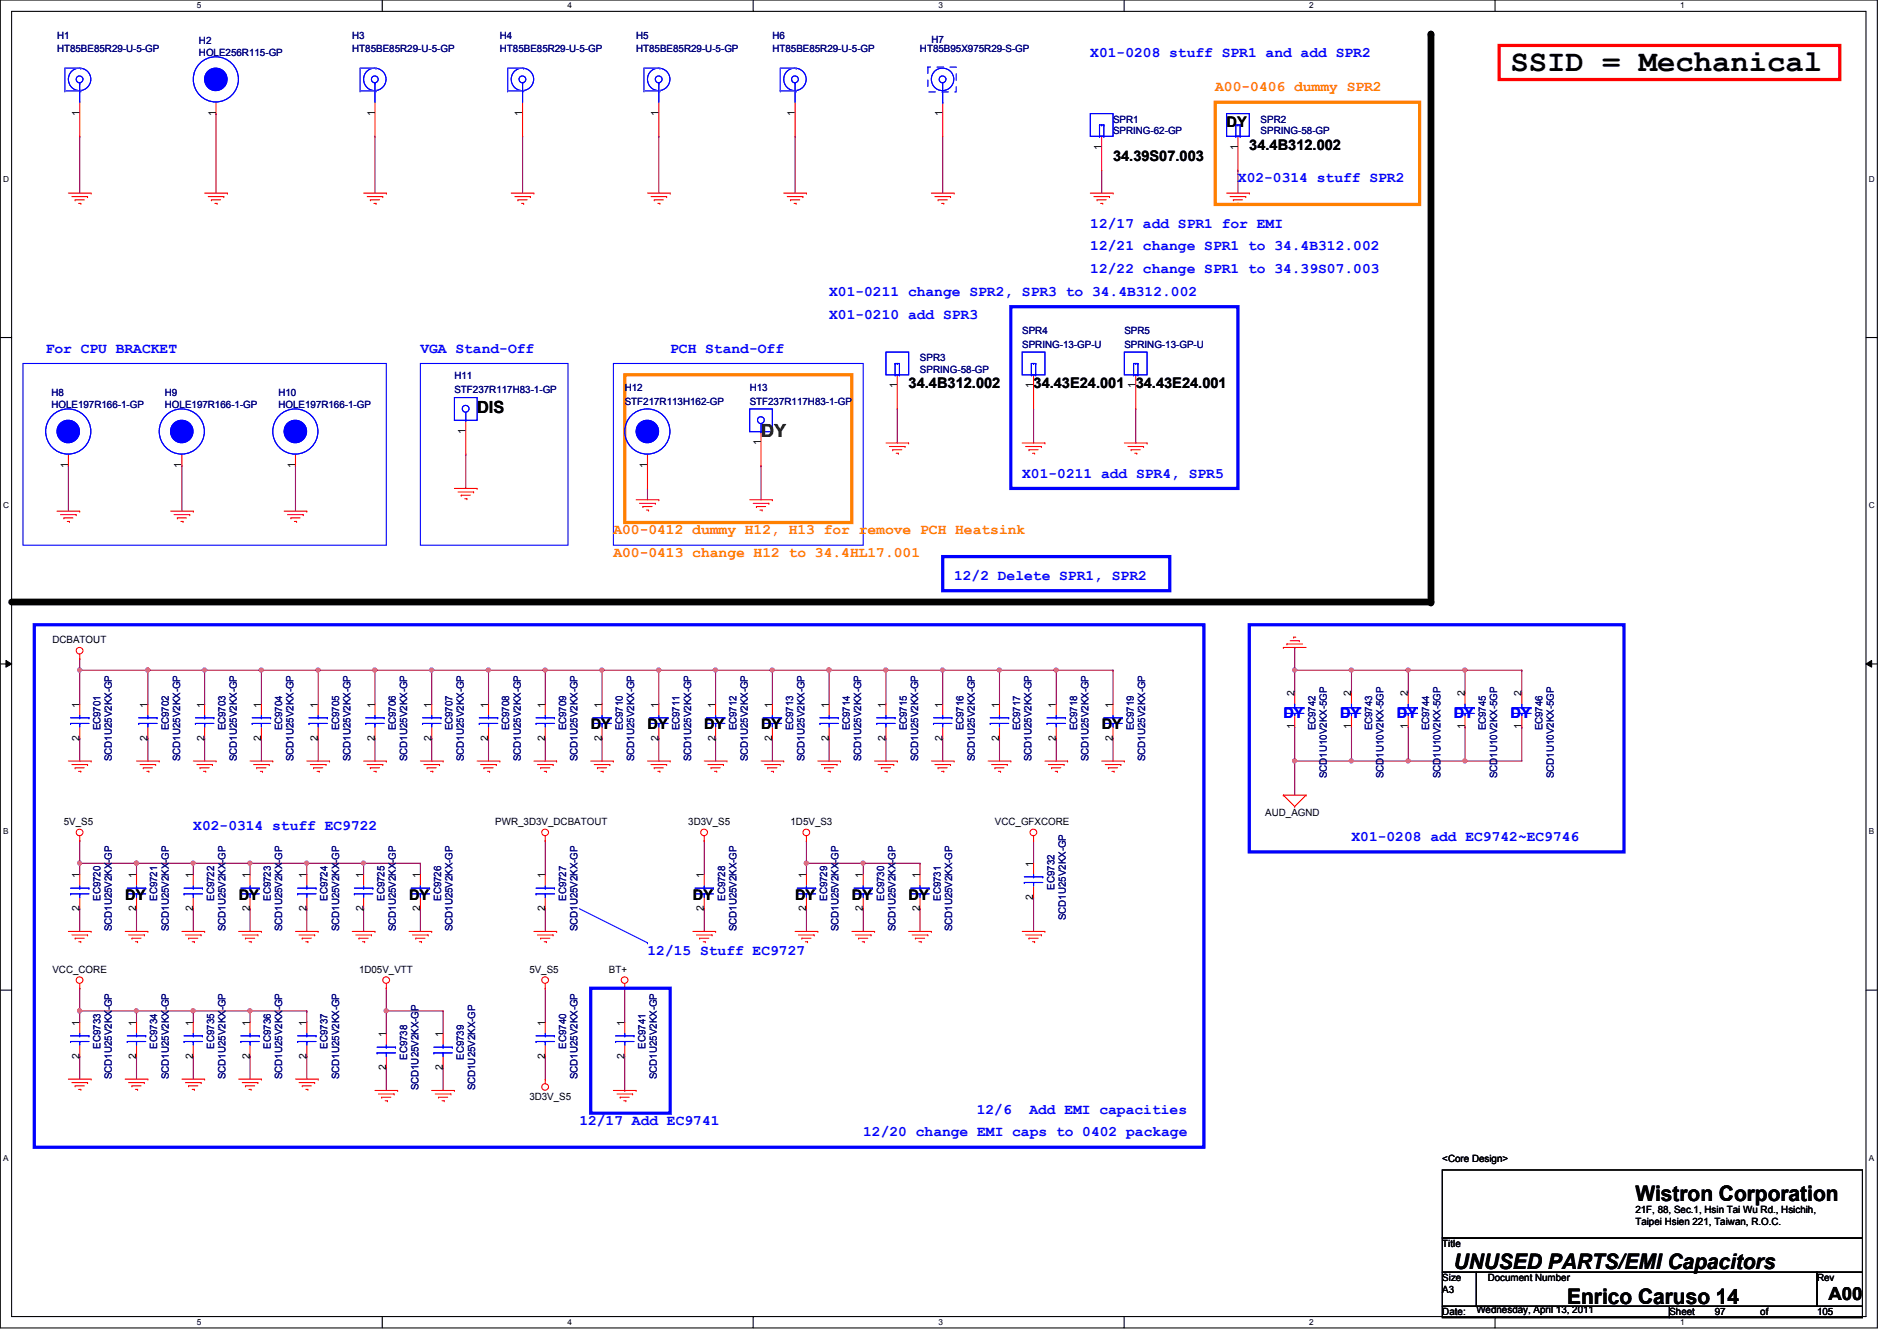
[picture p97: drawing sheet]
<svg xmlns="http://www.w3.org/2000/svg" width="297mm" height="210mm" viewBox="0 0 297 210" stroke-linecap="round" stroke-linejoin="round" font-family="sans-serif">
<defs><g id="words">
<text font-size="4.8" x="236.5" y="11.1">SSID = Mechanical</text>
<g font-size="3.3">
<text x="256.1" y="188">Wistron Corporation</text>
<text x="227.6" y="198.6">UNUSED PARTS/EMI Capacitors</text>
<text x="245.4" y="204">Enrico Caruso 14</text>
</g>
<text font-size="2.8" fill="#008000" x="119.2" y="68.4">DY</text>
<text font-size="2.8" x="286.3" y="203.5">A00</text>
<text font-size="2.6" x="74.7" y="64.6">DIS</text>
<g font-size="2.3" fill="#00f">
<text x="170.7" y="9">X01-0208 stuff SPR1 and add SPR2</text>
<text x="193.8" y="28.5">X02-0314 stuff SPR2</text>
<text x="170.7" y="35.6">12/17 add SPR1 for EMI</text>
<text x="170.7" y="39.2">12/21 change SPR1 to 34.4B312.002</text>
<text x="129.8" y="46.3">X01-0211 change SPR2, SPR3 to 34.4B312.002</text>
<text x="170.7" y="42.8">12/22 change SPR1 to 34.39S07.003</text>
<text x="129.8" y="49.9">X01-0210 add SPR3</text>
<text x="7.2" y="55.2">For CPU BRACKET</text>
<text x="65.8" y="55.2">VGA Stand-Off</text>
<text x="104.9" y="55.2">PCH Stand-Off</text>
<text x="160.1" y="74.8">X01-0211 add SPR4, SPR5</text>
<text x="149.4" y="90.8">12/2 Delete SPR1, SPR2</text>
<text x="201" y="112.4">DY</text>
<text x="209.8" y="112.4">DY</text>
<text x="218.7" y="112.4">DY</text>
<text x="227.6" y="112.4">DY</text>
<text x="236.5" y="112.4">DY</text>
<text x="30.3" y="129.9">X02-0314 stuff EC9722</text>
<text x="211.6" y="131.7">X01-0208 add EC9742~EC9746</text>
<text x="101.4" y="149.4">12/15 Stuff EC9727</text>
<text x="90.7" y="176.1">12/17 Add EC9741</text>
<text x="135.2" y="177.9">12/20 change EMI caps to 0402 package</text>
<text x="152.9" y="174.3">12/6</text>
<text x="161.2" y="174.3">Add EMI capacities</text>
</g>
<g font-size="2.3" fill="#ff8000">
<text x="190.3" y="14.3">A00-0406 dummy SPR2</text>
<text x="96.1" y="83.7">A00-0412 dummy H12, H13 for remove PCH Heatsink</text>
<text x="96.1" y="87.2">A00-0413 change H12 to 34.4HL17.001</text>
</g>
<g font-size="2.3">
<text x="192.1" y="19.9">DY</text>
<text x="195.6" y="23.5">34.4B312.002</text>
<text x="174.3" y="25.2">34.39S07.003</text>
<text x="142.3" y="60.8">34.4B312.002</text>
<text x="161.8" y="60.8">34.43E24.001</text>
<text x="177.8" y="60.8">34.43E24.001</text>
<text x="92.5" y="114.1">DY</text>
<text x="101.4" y="114.1">DY</text>
<text x="110.3" y="114.1">DY</text>
<text x="119.2" y="114.1">DY</text>
<text x="172.5" y="114.1">DY</text>
<text x="19.6" y="140.8">DY</text>
<text x="37.4" y="140.8">DY</text>
<text x="64" y="140.8">DY</text>
<text x="108.5" y="140.8">DY</text>
<text x="124.5" y="140.8">DY</text>
<text x="133.4" y="140.8">DY</text>
<text x="142.3" y="140.8">DY</text>
</g>
<g font-size="1.6" fill="#000080">
<text x="8.9" y="6.1">H1</text>
<text x="8.9" y="8.2">HT85BE85R29-U-5-GP</text>
<text x="31.2" y="6.9">H2</text>
<text x="31.2" y="8.7">HOLE256R115-GP</text>
<text x="55.2" y="6.1">H3</text>
<text x="55.2" y="8.2">HT85BE85R29-U-5-GP</text>
<text x="78.3" y="6.1">H4</text>
<text x="78.3" y="8.2">HT85BE85R29-U-5-GP</text>
<text x="99.6" y="6.1">H5</text>
<text x="99.6" y="8.2">HT85BE85R29-U-5-GP</text>
<text x="120.9" y="6.1">H6</text>
<text x="120.9" y="8.2">HT85BE85R29-U-5-GP</text>
<text x="144.1" y="8.2">HT85B95X975R29-S-GP</text>
<text x="145.8" y="6.8">H7</text>
<text x="174.3" y="19.2">SPR1</text>
<text x="174.3" y="21">SPRING-62-GP</text>
<text x="197.4" y="19.2">SPR2</text>
<text x="197.4" y="21">SPRING-58-GP</text>
<text x="160.1" y="52.3">SPR4</text>
<text x="176.1" y="52.3">SPR5</text>
<text x="71.2" y="59.4">H11</text>
<text x="144.1" y="56.6">SPR3</text>
<text x="144.1" y="58.3">SPRING-58-GP</text>
<text x="160.1" y="54.4">SPRING-13-GP-U</text>
<text x="176.1" y="54.4">SPRING-13-GP-U</text>
<text x="8" y="62.1">H8</text>
<text x="8" y="63.8">HOLE197R166-1-GP</text>
<text x="25.8" y="62.1">H9</text>
<text x="25.8" y="63.8">HOLE197R166-1-GP</text>
<text x="43.6" y="62.1">H10</text>
<text x="43.6" y="63.8">HOLE197R166-1-GP</text>
<text x="71.2" y="61.6">STF237R117H83-1-GP</text>
<text x="97.8" y="61.2">H12</text>
<text x="97.8" y="63.3">STF217R113H162-GP</text>
<text x="117.4" y="61.2">H13</text>
<text x="117.4" y="63.3">STF237R117H83-1-GP</text>
<text x="15.7" y="114.3" transform="rotate(-90 15.7 114.3)">EC9701</text>
<text x="17.5" y="119.1" transform="rotate(-90 17.5 119.1)">SCD1U25V2KX-GP</text>
<text x="26.4" y="114.3" transform="rotate(-90 26.4 114.3)">EC9702</text>
<text x="28.2" y="119.1" transform="rotate(-90 28.2 119.1)">SCD1U25V2KX-GP</text>
<text x="35.3" y="114.3" transform="rotate(-90 35.3 114.3)">EC9703</text>
<text x="37.1" y="119.1" transform="rotate(-90 37.1 119.1)">SCD1U25V2KX-GP</text>
<text x="44.2" y="114.3" transform="rotate(-90 44.2 114.3)">EC9704</text>
<text x="46" y="119.1" transform="rotate(-90 46 119.1)">SCD1U25V2KX-GP</text>
<text x="53.1" y="114.3" transform="rotate(-90 53.1 114.3)">EC9705</text>
<text x="54.9" y="119.1" transform="rotate(-90 54.9 119.1)">SCD1U25V2KX-GP</text>
<text x="62" y="114.3" transform="rotate(-90 62 114.3)">EC9706</text>
<text x="63.8" y="119.1" transform="rotate(-90 63.8 119.1)">SCD1U25V2KX-GP</text>
<text x="70.9" y="114.3" transform="rotate(-90 70.9 114.3)">EC9707</text>
<text x="72.6" y="119.1" transform="rotate(-90 72.6 119.1)">SCD1U25V2KX-GP</text>
<text x="79.8" y="114.3" transform="rotate(-90 79.8 114.3)">EC9708</text>
<text x="81.5" y="119.1" transform="rotate(-90 81.5 119.1)">SCD1U25V2KX-GP</text>
<text x="88.6" y="114.3" transform="rotate(-90 88.6 114.3)">EC9709</text>
<text x="90.4" y="119.1" transform="rotate(-90 90.4 119.1)">SCD1U25V2KX-GP</text>
<text x="97.5" y="114.3" transform="rotate(-90 97.5 114.3)">EC9710</text>
<text x="99.3" y="119.1" transform="rotate(-90 99.3 119.1)">SCD1U25V2KX-GP</text>
<text x="106.4" y="114.3" transform="rotate(-90 106.4 114.3)">EC9711</text>
<text x="108.2" y="119.1" transform="rotate(-90 108.2 119.1)">SCD1U25V2KX-GP</text>
<text x="115.3" y="114.3" transform="rotate(-90 115.3 114.3)">EC9712</text>
<text x="117.1" y="119.1" transform="rotate(-90 117.1 119.1)">SCD1U25V2KX-GP</text>
<text x="124.2" y="114.3" transform="rotate(-90 124.2 114.3)">EC9713</text>
<text x="126" y="119.1" transform="rotate(-90 126 119.1)">SCD1U25V2KX-GP</text>
<text x="133.1" y="114.3" transform="rotate(-90 133.1 114.3)">EC9714</text>
<text x="134.9" y="119.1" transform="rotate(-90 134.9 119.1)">SCD1U25V2KX-GP</text>
<text x="142" y="114.3" transform="rotate(-90 142 114.3)">EC9715</text>
<text x="143.8" y="119.1" transform="rotate(-90 143.8 119.1)">SCD1U25V2KX-GP</text>
<text x="150.9" y="114.3" transform="rotate(-90 150.9 114.3)">EC9716</text>
<text x="152.7" y="119.1" transform="rotate(-90 152.7 119.1)">SCD1U25V2KX-GP</text>
<text x="159.8" y="114.3" transform="rotate(-90 159.8 114.3)">EC9717</text>
<text x="161.5" y="119.1" transform="rotate(-90 161.5 119.1)">SCD1U25V2KX-GP</text>
<text x="168.7" y="114.3" transform="rotate(-90 168.7 114.3)">EC9718</text>
<text x="170.4" y="119.1" transform="rotate(-90 170.4 119.1)">SCD1U25V2KX-GP</text>
<text x="177.5" y="114.3" transform="rotate(-90 177.5 114.3)">EC9719</text>
<text x="179.3" y="119.1" transform="rotate(-90 179.3 119.1)">SCD1U25V2KX-GP</text>
<text x="206" y="114.3" transform="rotate(-90 206 114.3)">EC9742</text>
<text x="214.9" y="114.3" transform="rotate(-90 214.9 114.3)">EC9743</text>
<text x="223.8" y="114.3" transform="rotate(-90 223.8 114.3)">EC9744</text>
<text x="232.7" y="114.3" transform="rotate(-90 232.7 114.3)">EC9745</text>
<text x="241.6" y="114.3" transform="rotate(-90 241.6 114.3)">EC9746</text>
<text x="207.8" y="121.8" transform="rotate(-90 207.8 121.8)">SCD1U10V2KX-5GP</text>
<text x="216.7" y="121.8" transform="rotate(-90 216.7 121.8)">SCD1U10V2KX-5GP</text>
<text x="225.5" y="121.8" transform="rotate(-90 225.5 121.8)">SCD1U10V2KX-5GP</text>
<text x="234.4" y="121.8" transform="rotate(-90 234.4 121.8)">SCD1U10V2KX-5GP</text>
<text x="243.3" y="121.8" transform="rotate(-90 243.3 121.8)">SCD1U10V2KX-5GP</text>
<text x="15.7" y="141" transform="rotate(-90 15.7 141)">EC9720</text>
<text x="24.6" y="141" transform="rotate(-90 24.6 141)">EC9721</text>
<text x="33.5" y="141" transform="rotate(-90 33.5 141)">EC9722</text>
<text x="42.4" y="141" transform="rotate(-90 42.4 141)">EC9723</text>
<text x="51.3" y="141" transform="rotate(-90 51.3 141)">EC9724</text>
<text x="60.2" y="141" transform="rotate(-90 60.2 141)">EC9725</text>
<text x="69.1" y="141" transform="rotate(-90 69.1 141)">EC9726</text>
<text x="88.6" y="141" transform="rotate(-90 88.6 141)">EC9727</text>
<text x="113.5" y="141" transform="rotate(-90 113.5 141)">EC9728</text>
<text x="129.5" y="141" transform="rotate(-90 129.5 141)">EC9729</text>
<text x="138.4" y="141" transform="rotate(-90 138.4 141)">EC9730</text>
<text x="147.3" y="141" transform="rotate(-90 147.3 141)">EC9731</text>
<text x="165.1" y="139.2" transform="rotate(-90 165.1 139.2)">EC9732</text>
<text x="17.5" y="145.8" transform="rotate(-90 17.5 145.8)">SCD1U25V2KX-GP</text>
<text x="26.4" y="145.8" transform="rotate(-90 26.4 145.8)">SCD1U25V2KX-GP</text>
<text x="35.3" y="145.8" transform="rotate(-90 35.3 145.8)">SCD1U25V2KX-GP</text>
<text x="44.2" y="145.8" transform="rotate(-90 44.2 145.8)">SCD1U25V2KX-GP</text>
<text x="53.1" y="145.8" transform="rotate(-90 53.1 145.8)">SCD1U25V2KX-GP</text>
<text x="62" y="145.8" transform="rotate(-90 62 145.8)">SCD1U25V2KX-GP</text>
<text x="70.9" y="145.8" transform="rotate(-90 70.9 145.8)">SCD1U25V2KX-GP</text>
<text x="90.4" y="145.8" transform="rotate(-90 90.4 145.8)">SCD1U25V2KX-GP</text>
<text x="115.3" y="145.8" transform="rotate(-90 115.3 145.8)">SCD1U25V2KX-GP</text>
<text x="131.3" y="145.8" transform="rotate(-90 131.3 145.8)">SCD1U25V2KX-GP</text>
<text x="140.2" y="145.8" transform="rotate(-90 140.2 145.8)">SCD1U25V2KX-GP</text>
<text x="149.1" y="145.8" transform="rotate(-90 149.1 145.8)">SCD1U25V2KX-GP</text>
<text x="166.9" y="144" transform="rotate(-90 166.9 144)">SCD1U25V2KX-GP</text>
<text x="15.7" y="164.1" transform="rotate(-90 15.7 164.1)">EC9733</text>
<text x="24.6" y="164.1" transform="rotate(-90 24.6 164.1)">EC9734</text>
<text x="33.5" y="164.1" transform="rotate(-90 33.5 164.1)">EC9735</text>
<text x="42.4" y="164.1" transform="rotate(-90 42.4 164.1)">EC9736</text>
<text x="51.3" y="164.1" transform="rotate(-90 51.3 164.1)">EC9737</text>
<text x="63.8" y="165.9" transform="rotate(-90 63.8 165.9)">EC9738</text>
<text x="72.6" y="165.9" transform="rotate(-90 72.6 165.9)">EC9739</text>
<text x="88.6" y="164.1" transform="rotate(-90 88.6 164.1)">EC9740</text>
<text x="101.1" y="164.1" transform="rotate(-90 101.1 164.1)">EC9741</text>
<text x="17.5" y="168.9" transform="rotate(-90 17.5 168.9)">SCD1U25V2KX-GP</text>
<text x="26.4" y="168.9" transform="rotate(-90 26.4 168.9)">SCD1U25V2KX-GP</text>
<text x="35.3" y="168.9" transform="rotate(-90 35.3 168.9)">SCD1U25V2KX-GP</text>
<text x="44.2" y="168.9" transform="rotate(-90 44.2 168.9)">SCD1U25V2KX-GP</text>
<text x="53.1" y="168.9" transform="rotate(-90 53.1 168.9)">SCD1U25V2KX-GP</text>
<text x="65.5" y="170.7" transform="rotate(-90 65.5 170.7)">SCD1U25V2KX-GP</text>
<text x="74.4" y="170.7" transform="rotate(-90 74.4 170.7)">SCD1U25V2KX-GP</text>
<text x="90.4" y="168.9" transform="rotate(-90 90.4 168.9)">SCD1U25V2KX-GP</text>
<text x="102.9" y="168.9" transform="rotate(-90 102.9 168.9)">SCD1U25V2KX-GP</text>
</g>
<g font-size="1.6">
<text x="12.4" y="18.1" transform="rotate(-90 12.4 18.1)">1</text>
<text x="33.8" y="18.1" transform="rotate(-90 33.8 18.1)">1</text>
<text x="58.7" y="18.1" transform="rotate(-90 58.7 18.1)">1</text>
<text x="81.8" y="18.1" transform="rotate(-90 81.8 18.1)">1</text>
<text x="103.1" y="18.1" transform="rotate(-90 103.1 18.1)">1</text>
<text x="124.5" y="18.1" transform="rotate(-90 124.5 18.1)">1</text>
<text x="147.6" y="18.1" transform="rotate(-90 147.6 18.1)">1</text>
<text x="172.5" y="23.5" transform="rotate(-90 172.5 23.5)">1</text>
<text x="193.8" y="23.5" transform="rotate(-90 193.8 23.5)">1</text>
<text x="140.5" y="60.8" transform="rotate(-90 140.5 60.8)">1</text>
<text x="161.8" y="60.8" transform="rotate(-90 161.8 60.8)">1</text>
<text x="177.8" y="60.8" transform="rotate(-90 177.8 60.8)">1</text>
<text x="72.9" y="67.9" transform="rotate(-90 72.9 67.9)">1</text>
<text x="119.1" y="69.7" transform="rotate(-90 119.1 69.7)">1</text>
<text x="10.7" y="73.2" transform="rotate(-90 10.7 73.2)">1</text>
<text x="28.4" y="73.2" transform="rotate(-90 28.4 73.2)">1</text>
<text x="46.2" y="73.2" transform="rotate(-90 46.2 73.2)">1</text>
<text x="101.3" y="73.2" transform="rotate(-90 101.3 73.2)">1</text>
<text x="8.2" y="100.7">DCBATOUT</text>
<text x="12.4" y="110.8" transform="rotate(-90 12.4 110.8)">1</text>
<text x="23.1" y="110.8" transform="rotate(-90 23.1 110.8)">1</text>
<text x="32" y="110.8" transform="rotate(-90 32 110.8)">1</text>
<text x="40.9" y="110.8" transform="rotate(-90 40.9 110.8)">1</text>
<text x="49.8" y="110.8" transform="rotate(-90 49.8 110.8)">1</text>
<text x="58.7" y="110.8" transform="rotate(-90 58.7 110.8)">1</text>
<text x="67.6" y="110.8" transform="rotate(-90 67.6 110.8)">1</text>
<text x="76.5" y="110.8" transform="rotate(-90 76.5 110.8)">1</text>
<text x="85.3" y="110.8" transform="rotate(-90 85.3 110.8)">1</text>
<text x="94.2" y="110.8" transform="rotate(-90 94.2 110.8)">1</text>
<text x="103.1" y="110.8" transform="rotate(-90 103.1 110.8)">1</text>
<text x="112" y="110.8" transform="rotate(-90 112 110.8)">1</text>
<text x="120.9" y="110.8" transform="rotate(-90 120.9 110.8)">1</text>
<text x="129.8" y="110.8" transform="rotate(-90 129.8 110.8)">1</text>
<text x="138.7" y="110.8" transform="rotate(-90 138.7 110.8)">1</text>
<text x="147.6" y="110.8" transform="rotate(-90 147.6 110.8)">1</text>
<text x="156.5" y="110.8" transform="rotate(-90 156.5 110.8)">1</text>
<text x="165.4" y="110.8" transform="rotate(-90 165.4 110.8)">1</text>
<text x="174.2" y="110.8" transform="rotate(-90 174.2 110.8)">1</text>
<text x="202.7" y="109" transform="rotate(-90 202.7 109)">2</text>
<text x="211.6" y="109" transform="rotate(-90 211.6 109)">2</text>
<text x="220.5" y="109" transform="rotate(-90 220.5 109)">2</text>
<text x="229.4" y="109" transform="rotate(-90 229.4 109)">2</text>
<text x="238.2" y="109" transform="rotate(-90 238.2 109)">2</text>
<text x="12.4" y="115.9" transform="rotate(-90 12.4 115.9)">2</text>
<text x="23.1" y="115.9" transform="rotate(-90 23.1 115.9)">2</text>
<text x="32" y="115.9" transform="rotate(-90 32 115.9)">2</text>
<text x="40.9" y="115.9" transform="rotate(-90 40.9 115.9)">2</text>
<text x="49.8" y="115.9" transform="rotate(-90 49.8 115.9)">2</text>
<text x="58.7" y="115.9" transform="rotate(-90 58.7 115.9)">2</text>
<text x="67.6" y="115.9" transform="rotate(-90 67.6 115.9)">2</text>
<text x="76.5" y="115.9" transform="rotate(-90 76.5 115.9)">2</text>
<text x="85.3" y="115.9" transform="rotate(-90 85.3 115.9)">2</text>
<text x="94.2" y="115.9" transform="rotate(-90 94.2 115.9)">2</text>
<text x="103.1" y="115.9" transform="rotate(-90 103.1 115.9)">2</text>
<text x="112" y="115.9" transform="rotate(-90 112 115.9)">2</text>
<text x="120.9" y="115.9" transform="rotate(-90 120.9 115.9)">2</text>
<text x="129.8" y="115.9" transform="rotate(-90 129.8 115.9)">2</text>
<text x="138.7" y="115.9" transform="rotate(-90 138.7 115.9)">2</text>
<text x="147.6" y="115.9" transform="rotate(-90 147.6 115.9)">2</text>
<text x="156.5" y="115.9" transform="rotate(-90 156.5 115.9)">2</text>
<text x="165.4" y="115.9" transform="rotate(-90 165.4 115.9)">2</text>
<text x="174.2" y="115.9" transform="rotate(-90 174.2 115.9)">2</text>
<text x="202.7" y="114.1" transform="rotate(-90 202.7 114.1)">1</text>
<text x="211.6" y="114.1" transform="rotate(-90 211.6 114.1)">1</text>
<text x="220.5" y="114.1" transform="rotate(-90 220.5 114.1)">1</text>
<text x="229.4" y="114.1" transform="rotate(-90 229.4 114.1)">1</text>
<text x="238.2" y="114.1" transform="rotate(-90 238.2 114.1)">1</text>
<text x="10" y="129.1">5V_S5</text>
<text x="77.6" y="129.1">PWR_3D3V_DCBATOUT</text>
<text x="107.8" y="129.1">3D3V_S5</text>
<text x="123.8" y="129.1">1D5V_S3</text>
<text x="155.8" y="129.1">VCC_GFXCORE</text>
<text x="198.1" y="127.7">AUD_AGND</text>
<text x="12.4" y="137.5" transform="rotate(-90 12.4 137.5)">1</text>
<text x="21.3" y="137.5" transform="rotate(-90 21.3 137.5)">1</text>
<text x="30.2" y="137.5" transform="rotate(-90 30.2 137.5)">1</text>
<text x="39.1" y="137.5" transform="rotate(-90 39.1 137.5)">1</text>
<text x="48" y="137.5" transform="rotate(-90 48 137.5)">1</text>
<text x="56.9" y="137.5" transform="rotate(-90 56.9 137.5)">1</text>
<text x="65.8" y="137.5" transform="rotate(-90 65.8 137.5)">1</text>
<text x="85.3" y="137.5" transform="rotate(-90 85.3 137.5)">1</text>
<text x="110.2" y="137.5" transform="rotate(-90 110.2 137.5)">1</text>
<text x="126.2" y="137.5" transform="rotate(-90 126.2 137.5)">1</text>
<text x="135.1" y="137.5" transform="rotate(-90 135.1 137.5)">1</text>
<text x="144" y="137.5" transform="rotate(-90 144 137.5)">1</text>
<text x="161.8" y="135.7" transform="rotate(-90 161.8 135.7)">1</text>
<text x="12.4" y="142.6" transform="rotate(-90 12.4 142.6)">2</text>
<text x="21.3" y="142.6" transform="rotate(-90 21.3 142.6)">2</text>
<text x="30.2" y="142.6" transform="rotate(-90 30.2 142.6)">2</text>
<text x="39.1" y="142.6" transform="rotate(-90 39.1 142.6)">2</text>
<text x="48" y="142.6" transform="rotate(-90 48 142.6)">2</text>
<text x="56.9" y="142.6" transform="rotate(-90 56.9 142.6)">2</text>
<text x="65.8" y="142.6" transform="rotate(-90 65.8 142.6)">2</text>
<text x="85.3" y="142.6" transform="rotate(-90 85.3 142.6)">2</text>
<text x="110.2" y="142.6" transform="rotate(-90 110.2 142.6)">2</text>
<text x="126.2" y="142.6" transform="rotate(-90 126.2 142.6)">2</text>
<text x="135.1" y="142.6" transform="rotate(-90 135.1 142.6)">2</text>
<text x="144" y="142.6" transform="rotate(-90 144 142.6)">2</text>
<text x="161.8" y="140.8" transform="rotate(-90 161.8 140.8)">2</text>
<text x="8.2" y="152.2">VCC_CORE</text>
<text x="56.2" y="152.2">1D05V_VTT</text>
<text x="82.9" y="152.2">5V_S5</text>
<text x="95.3" y="152.2">BT+</text>
<text x="12.4" y="160.6" transform="rotate(-90 12.4 160.6)">1</text>
<text x="21.3" y="160.6" transform="rotate(-90 21.3 160.6)">1</text>
<text x="30.2" y="160.6" transform="rotate(-90 30.2 160.6)">1</text>
<text x="39.1" y="160.6" transform="rotate(-90 39.1 160.6)">1</text>
<text x="48" y="160.6" transform="rotate(-90 48 160.6)">1</text>
<text x="85.3" y="160.6" transform="rotate(-90 85.3 160.6)">1</text>
<text x="97.8" y="160.6" transform="rotate(-90 97.8 160.6)">1</text>
<text x="12.4" y="165.7" transform="rotate(-90 12.4 165.7)">2</text>
<text x="21.3" y="165.7" transform="rotate(-90 21.3 165.7)">2</text>
<text x="30.2" y="165.7" transform="rotate(-90 30.2 165.7)">2</text>
<text x="39.1" y="165.7" transform="rotate(-90 39.1 165.7)">2</text>
<text x="48" y="165.7" transform="rotate(-90 48 165.7)">2</text>
<text x="60.4" y="167.5" transform="rotate(-90 60.4 167.5)">2</text>
<text x="60.4" y="162.3" transform="rotate(-90 60.4 162.3)">1</text>
<text x="69.3" y="167.5" transform="rotate(-90 69.3 167.5)">2</text>
<text x="69.3" y="162.3" transform="rotate(-90 69.3 162.3)">1</text>
<text x="85.3" y="165.7" transform="rotate(-90 85.3 165.7)">2</text>
<text x="97.8" y="165.7" transform="rotate(-90 97.8 165.7)">2</text>
<text x="82.9" y="172.1">3D3V_S5</text>
<text x="225.8" y="181.9">&lt;Core Design&gt;</text>
<text x="256.1" y="189.9">21F, 88, Sec.1, Hsin Tai Wu Rd., Hsichih,</text>
<text x="256.1" y="191.7">Taipei Hsien 221, Taiwan, R.O.C.</text>
<text x="225.8" y="195.2">Title</text>
<text x="225.8" y="200.6">Size</text>
<text x="225.8" y="202.4">A3</text>
<text x="233" y="200.6">Document Number</text>
<text x="284.5" y="200.6">Rev</text>
<text x="225.8" y="205.9">Date:</text>
<text x="231.2" y="205.6">Wednesday, April 13, 2011</text>
<text x="261.4" y="205.9">Sheet</text>
<text x="268.5" y="205.9">97</text>
<text x="275.6" y="205.9">of</text>
<text x="284.5" y="205.9">105</text>
</g>
<g font-size="1.3">
<text x="30.8" y="1.3">5</text>
<text x="88.9" y="1.3">4</text>
<text x="146.9" y="1.3">3</text>
<text x="205" y="1.3">2</text>
<text x="263.1" y="1.3">1</text>
<text x=".5" y="28.4">D</text>
<text x="292.6" y="28.4">D</text>
<text x=".5" y="79.5">C</text>
<text x="292.6" y="79.5">C</text>
<text x=".5" y="130.6">B</text>
<text x="292.6" y="130.6">B</text>
<text x=".5" y="181.7">A</text>
<text x="292.6" y="181.7">A</text>
<text x="30.8" y="207.4">5</text>
<text x="88.9" y="207.4">4</text>
<text x="146.9" y="207.4">3</text>
<text x="205" y="207.4">2</text>
<text x="263.1" y="207.4">1</text>
</g>
</g></defs>
<path d="M0 0h294v207.9h-294zM1.8 1.8h290.4v204.3h-290.4z" fill="none" stroke="#000" stroke-width=".17"/>
<g fill="#fff">
<path d="M30.8 .2h.7v1.4h-.7z"/>
<path d="M30.8 206.2h.7v1.4h-.7z"/>
</g>
<path d="M59.9 0v1.8M59.9 206.1v1.8" fill="none" stroke="#000" stroke-width=".17"/>
<g fill="#fff">
<path d="M88.9 .2h.6v1.4h-.6z"/>
<path d="M88.9 206.2h.6v1.4h-.6z"/>
</g>
<path d="M117.9 0v1.8M117.9 206.1v1.8" fill="none" stroke="#000" stroke-width=".17"/>
<g fill="#fff">
<path d="M146.9 .2h.7v1.4h-.7z"/>
<path d="M146.9 206.2h.7v1.4h-.7z"/>
</g>
<path d="M176 0v1.8M176 206.1v1.8" fill="none" stroke="#000" stroke-width=".17"/>
<g fill="#fff">
<path d="M205 .2h.7v1.4h-.7z"/>
<path d="M205 206.2h.7v1.4h-.7z"/>
</g>
<path d="M234.1 0v1.8M234.1 206.1v1.8" fill="none" stroke="#000" stroke-width=".17"/>
<g fill="#fff">
<path d="M263.1 .2h.7v1.4h-.7z"/>
<path d="M263.1 206.2h.7v1.4h-.7z"/>
<path d="M.5 27.3h.9v1.4h-.9z"/>
<path d="M292.6 27.3h.9v1.4h-.9z"/>
<path d="M.5 78.4h.9v1.4h-.9z"/>
<path d="M292.6 78.4h.9v1.4h-.9z"/>
</g>
<path d="M0 52.8h1.8M292.2 52.8h1.8" fill="none" stroke="#000" stroke-width=".17"/>
<g fill="#fff">
<path d="M.5 129.5h.8v1.4h-.8z"/>
<path d="M292.6 129.5h.9v1.4h-.9z"/>
</g>
<path d="M0 103.9h1.8M292.2 103.9h1.8" fill="none" stroke="#000" stroke-width=".17"/>
<path d="M.9 103.4l.9 .5-.9 .5zM292.2 103.9l.9-.5v1z" fill="#000"/>
<path d="M.9 103.4l.9 .5-.9 .5zM292.2 103.9l.9-.5v1z" fill="none" stroke="#000" stroke-width=".16"/>
<g fill="#fff">
<path d="M.5 180.5h.8v1.4h-.8z"/>
<path d="M292.6 180.5h.9v1.4h-.9z"/>
</g>
<path d="M0 155h1.8M292.2 155h1.8" fill="none" stroke="#000" stroke-width=".17"/>
<g fill="none" stroke="#800040" stroke-width=".17">
<path d="M33.8 17.8h.1M33.8 17.8v12.4M12.5 21.3h.1M12.5 21.3v8.9M58.7 21.3h.1M58.7 21.3v8.9M81.8 21.3h.1M81.8 21.3v8.9M103.2 21.3h.1M103.2 21.3v8.9M124.5 21.3h.1M124.5 21.3v8.9"/>
<path d="M10.7 72.9h.1M10.7 72.9v7.1M28.5 72.9h.1M28.5 72.9v7.1M46.3 72.9h.1M46.3 72.9v7.1M72.9 71.1h.1M72.9 71.1v5.4M101.4 76.5h.1M101.4 76.5v1.7M119.2 72.9h.1M119.2 72.9v5.3"/>
<path d="M12.5 115.6h.1M12.5 104.9h.1M12.5 104.9v5.3M12.5 115.6v3.5M23.2 115.6h.1M23.2 115.6v3.5M32 115.6h.1M32 115.6v3.5M40.9 115.6h.1M40.9 115.6v3.5M49.8 115.6h.1M49.8 115.6v3.5"/>
<path d="M58.7 115.6h.1M58.7 115.6v3.5M67.6 115.6h.1M67.6 115.6v3.5M76.5 115.6h.1M76.5 115.6v3.5M85.4 115.6h.1M85.4 115.6v3.5M94.3 115.6h.1M94.3 115.6v3.5M103.2 115.6h.1M103.2 115.6v3.5"/>
<path d="M112.1 115.6h.1M112.1 115.6v3.5M120.9 115.6h.1M120.9 115.6v3.5M129.8 115.6h.1M129.8 115.6v3.5M138.7 115.6h.1M138.7 115.6v3.5M12.5 142.2h.1M12.5 142.2v3.6M21.4 142.2h.1M21.4 142.2v3.6"/>
<path d="M30.3 142.2h.1M30.3 142.2v3.6M39.2 142.2h.1M39.2 142.2v3.6M48 142.2h.1M48 142.2v3.6M56.9 142.2h.1M56.9 142.2v3.6M65.8 142.2h.1M65.8 142.2v3.6M85.4 142.2h.1M85.4 142.2v3.6"/>
<path d="M110.3 142.2h.1M110.3 142.2v3.6M126.3 142.2h.1M126.3 142.2v3.6M135.2 142.2h.1M135.2 142.2v3.6M144.1 142.2h.1M144.1 142.2v3.6M161.8 140.5h.1M161.8 140.5v5.3M12.5 165.4h.1M12.5 165.4v3.5"/>
<path d="M21.4 165.4h.1M21.4 165.4v3.5M30.3 165.4h.1M30.3 165.4v3.5M39.2 165.4h.1M39.2 165.4v3.5M48 165.4h.1M48 165.4v3.5M60.5 167.1h.1M60.5 167.1v3.6M69.4 167.1h.1M69.4 167.1v3.6"/>
</g>
<circle cx="12.5" cy="104.9" r=".32" fill="#f0f"/>
<circle cx="12.5" cy="104.9" r=".32" fill="none" stroke="#f0f" stroke-width=".17"/>
<path d="M23.2 104.9h.1M23.2 104.9v5.3" fill="none" stroke="#800040" stroke-width=".17"/>
<circle cx="23.1" cy="104.9" r=".32" fill="#f0f"/>
<circle cx="23.1" cy="104.9" r=".32" fill="none" stroke="#f0f" stroke-width=".17"/>
<path d="M32 104.9h.1M32 104.9v5.3" fill="none" stroke="#800040" stroke-width=".17"/>
<circle cx="32" cy="104.9" r=".32" fill="#f0f"/>
<circle cx="32" cy="104.9" r=".32" fill="none" stroke="#f0f" stroke-width=".17"/>
<path d="M40.9 104.9h.1M40.9 104.9v5.3" fill="none" stroke="#800040" stroke-width=".17"/>
<circle cx="40.9" cy="104.9" r=".32" fill="#f0f"/>
<circle cx="40.9" cy="104.9" r=".32" fill="none" stroke="#f0f" stroke-width=".17"/>
<path d="M49.8 104.9h.1M49.8 104.9v5.3" fill="none" stroke="#800040" stroke-width=".17"/>
<circle cx="49.8" cy="104.9" r=".32" fill="#f0f"/>
<circle cx="49.8" cy="104.9" r=".32" fill="none" stroke="#f0f" stroke-width=".17"/>
<path d="M58.7 104.9h.1M58.7 104.9v5.3" fill="none" stroke="#800040" stroke-width=".17"/>
<circle cx="58.7" cy="104.9" r=".32" fill="#f0f"/>
<circle cx="58.7" cy="104.9" r=".32" fill="none" stroke="#f0f" stroke-width=".17"/>
<path d="M67.6 104.9h.1M67.6 104.9v5.3" fill="none" stroke="#800040" stroke-width=".17"/>
<circle cx="67.6" cy="104.9" r=".32" fill="#f0f"/>
<circle cx="67.6" cy="104.9" r=".32" fill="none" stroke="#f0f" stroke-width=".17"/>
<path d="M76.5 104.9h.1M76.5 104.9v5.3" fill="none" stroke="#800040" stroke-width=".17"/>
<circle cx="76.5" cy="104.9" r=".32" fill="#f0f"/>
<circle cx="76.5" cy="104.9" r=".32" fill="none" stroke="#f0f" stroke-width=".17"/>
<path d="M85.4 104.9h.1M85.4 104.9v5.3" fill="none" stroke="#800040" stroke-width=".17"/>
<circle cx="85.4" cy="104.9" r=".32" fill="#f0f"/>
<circle cx="85.4" cy="104.9" r=".32" fill="none" stroke="#f0f" stroke-width=".17"/>
<path d="M94.3 104.9h.1M94.3 104.9v5.3" fill="none" stroke="#800040" stroke-width=".17"/>
<circle cx="94.2" cy="104.9" r=".32" fill="#f0f"/>
<circle cx="94.2" cy="104.9" r=".32" fill="none" stroke="#f0f" stroke-width=".17"/>
<path d="M103.2 104.9h.1M103.2 104.9v5.3" fill="none" stroke="#800040" stroke-width=".17"/>
<circle cx="103.1" cy="104.9" r=".32" fill="#f0f"/>
<circle cx="103.1" cy="104.9" r=".32" fill="none" stroke="#f0f" stroke-width=".17"/>
<path d="M112.1 104.9h.1M112.1 104.9v5.3" fill="none" stroke="#800040" stroke-width=".17"/>
<circle cx="112" cy="104.9" r=".32" fill="#f0f"/>
<circle cx="112" cy="104.9" r=".32" fill="none" stroke="#f0f" stroke-width=".17"/>
<path d="M120.9 104.9h.1M120.9 104.9v5.3" fill="none" stroke="#800040" stroke-width=".17"/>
<circle cx="120.9" cy="104.9" r=".32" fill="#f0f"/>
<circle cx="120.9" cy="104.9" r=".32" fill="none" stroke="#f0f" stroke-width=".17"/>
<path d="M129.8 104.9h.1M129.8 104.9v5.3" fill="none" stroke="#800040" stroke-width=".17"/>
<circle cx="129.8" cy="104.9" r=".32" fill="#f0f"/>
<circle cx="129.8" cy="104.9" r=".32" fill="none" stroke="#f0f" stroke-width=".17"/>
<g fill="none" stroke="#800040" stroke-width=".17">
<path d="M138.7 104.9h.1M138.7 104.9v5.3M165.4 104.9h.1M165.4 104.9v5.3M12.5 135.1h.1M12.5 135.1v1.8M21.4 135.1h.1M21.4 135.1v1.8M30.3 135.1h.1M30.3 135.1v1.8M39.2 135.1h.1M39.2 135.1v1.8"/>
<path d="M48 135.1h.1M48 135.1v1.8M56.9 135.1h.1M56.9 135.1v1.8M65.8 135.1h.1M65.8 135.1v1.8M85.4 131.6h.1M85.4 131.6v5.3"/>
</g>
<circle cx="165.4" cy="104.9" r=".32" fill="#f0f"/>
<circle cx="165.4" cy="104.9" r=".32" fill="none" stroke="#f0f" stroke-width=".17"/>
<g fill="none" stroke="#800040" stroke-width=".17">
<path d="M147.6 104.9h.1M147.6 115.6h.1M147.6 104.9v5.3M147.6 115.6v3.5M156.5 115.6h.1M156.5 104.9h.1M156.5 104.9v5.3M156.5 115.6v3.5M165.4 115.6h.1M165.4 115.6v3.5M174.3 115.6h.1M174.3 104.9h.1"/>
<path d="M174.3 104.9v5.3M174.3 115.6v3.5M110.3 131.6h.1M110.3 131.6v5.3M126.3 135.1h.1M126.3 135.1v1.8M135.2 135.1h.1M135.2 135.1v1.8M144.1 135.1h.1M144.1 135.1v1.8M161.8 131.6h.1M161.8 131.6v3.5"/>
<path d="M12.5 158.2h.1M12.5 158.2v1.8"/>
</g>
<circle cx="12.5" cy="158.2" r=".32" fill="#f0f"/>
<circle cx="12.5" cy="158.2" r=".32" fill="none" stroke="#f0f" stroke-width=".17"/>
<path d="M12.5 104.9h.1M12.5 104.9h10.7M21.4 158.2h.1M21.4 158.2v1.8M30.3 158.2h.1M30.3 158.2v1.8M39.2 158.2h.1M39.2 158.2v1.8M48 158.2h.1M48 158.2v1.8" fill="none" stroke="#800040" stroke-width=".17"/>
<circle cx="23.1" cy="104.9" r=".32" fill="#f0f"/>
<circle cx="23.1" cy="104.9" r=".32" fill="none" stroke="#f0f" stroke-width=".17"/>
<path d="M49.8 104.9h.1M49.8 104.9h62.3M58.7 104.9h.1M67.6 104.9h.1M76.5 104.9h.1M85.4 104.9h.1M94.3 104.9h.1M103.2 104.9h.1M138.7 104.9h.1M138.7 104.9h8.9M165.4 104.9h.1M165.4 104.9h8.9" fill="none" stroke="#800040" stroke-width=".17"/>
<circle cx="138.7" cy="104.9" r=".32" fill="#f0f"/>
<circle cx="138.7" cy="104.9" r=".32" fill="none" stroke="#f0f" stroke-width=".17"/>
<path d="M147.6 104.9h.1M147.6 104.9h8.9" fill="none" stroke="#800040" stroke-width=".17"/>
<circle cx="147.6" cy="104.9" r=".32" fill="#f0f"/>
<circle cx="147.6" cy="104.9" r=".32" fill="none" stroke="#f0f" stroke-width=".17"/>
<path d="M23.2 104.9h.1M23.2 104.9h26.6M32 104.9h.1M40.9 104.9h.1M112.1 104.9h.1M112.1 104.9h8.8M129.8 104.9h.1M129.8 104.9h8.9" fill="none" stroke="#800040" stroke-width=".17"/>
<circle cx="129.8" cy="104.9" r=".32" fill="#f0f"/>
<circle cx="129.8" cy="104.9" r=".32" fill="none" stroke="#f0f" stroke-width=".17"/>
<path d="M120.9 104.9h.1M120.9 104.9h8.9M12.5 135.1h.1M12.5 135.1h8.9" fill="none" stroke="#800040" stroke-width=".17"/>
<circle cx="21.4" cy="135.1" r=".32" fill="#f0f"/>
<circle cx="21.4" cy="135.1" r=".32" fill="none" stroke="#f0f" stroke-width=".17"/>
<circle cx="12.5" cy="135.1" r=".32" fill="#f0f"/>
<circle cx="12.5" cy="135.1" r=".32" fill="none" stroke="#f0f" stroke-width=".17"/>
<path d="M12.5 131.6h.1M12.5 131.6v3.5M56.9 135.1h.1M56.9 135.1h8.9" fill="none" stroke="#800040" stroke-width=".17"/>
<circle cx="56.9" cy="135.1" r=".32" fill="#f0f"/>
<circle cx="56.9" cy="135.1" r=".32" fill="none" stroke="#f0f" stroke-width=".17"/>
<path d="M39.2 135.1h.1M39.2 135.1h8.8" fill="none" stroke="#800040" stroke-width=".17"/>
<circle cx="39.1" cy="135.1" r=".32" fill="#f0f"/>
<circle cx="39.1" cy="135.1" r=".32" fill="none" stroke="#f0f" stroke-width=".17"/>
<path d="M21.4 135.1h.1M21.4 135.1h8.9" fill="none" stroke="#800040" stroke-width=".17"/>
<circle cx="21.4" cy="135.1" r=".32" fill="#f0f"/>
<circle cx="21.4" cy="135.1" r=".32" fill="none" stroke="#f0f" stroke-width=".17"/>
<path d="M30.3 135.1h.1M30.3 135.1h8.9" fill="none" stroke="#800040" stroke-width=".17"/>
<circle cx="30.2" cy="135.1" r=".32" fill="#f0f"/>
<circle cx="30.2" cy="135.1" r=".32" fill="none" stroke="#f0f" stroke-width=".17"/>
<path d="M126.3 131.6h.1M126.3 135.1h.1M126.3 131.6v3.5M126.3 135.1h8.9" fill="none" stroke="#800040" stroke-width=".17"/>
<circle cx="135.1" cy="135.1" r=".32" fill="#f0f"/>
<circle cx="135.1" cy="135.1" r=".32" fill="none" stroke="#f0f" stroke-width=".17"/>
<circle cx="126.3" cy="135.1" r=".32" fill="#f0f"/>
<circle cx="126.3" cy="135.1" r=".32" fill="none" stroke="#f0f" stroke-width=".17"/>
<path d="M135.2 135.1h.1M135.2 135.1h8.9M12.5 158.2h.1M12.5 158.2h8.9" fill="none" stroke="#800040" stroke-width=".17"/>
<circle cx="12.5" cy="158.2" r=".32" fill="#f0f"/>
<circle cx="12.5" cy="158.2" r=".32" fill="none" stroke="#f0f" stroke-width=".17"/>
<path d="M12.5 154.7h.1M12.5 154.7v3.5M21.4 158.2h.1M21.4 158.2h8.9" fill="none" stroke="#800040" stroke-width=".17"/>
<circle cx="21.4" cy="158.2" r=".32" fill="#f0f"/>
<circle cx="21.4" cy="158.2" r=".32" fill="none" stroke="#f0f" stroke-width=".17"/>
<path d="M39.2 158.2h.1M39.2 158.2h8.8" fill="none" stroke="#800040" stroke-width=".17"/>
<circle cx="39.1" cy="158.2" r=".32" fill="#f0f"/>
<circle cx="39.1" cy="158.2" r=".32" fill="none" stroke="#f0f" stroke-width=".17"/>
<path d="M60.5 158.2h.1M60.5 158.2v3.6" fill="none" stroke="#800040" stroke-width=".17"/>
<circle cx="60.5" cy="158.2" r=".32" fill="#f0f"/>
<circle cx="60.5" cy="158.2" r=".32" fill="none" stroke="#f0f" stroke-width=".17"/>
<path d="M48 135.1h.1M48 135.1h8.9M60.5 158.2h.1M60.5 154.7h.1M60.5 158.2h8.9M60.5 154.7v3.5M69.4 158.2h.1M69.4 158.2v3.6M85.4 154.7h.1M85.4 154.7v5.3M85.4 165.4h.1M85.4 165.4v3.5" fill="none" stroke="#800040" stroke-width=".17"/>
<circle cx="48" cy="135.1" r=".32" fill="#f0f"/>
<circle cx="48" cy="135.1" r=".32" fill="none" stroke="#f0f" stroke-width=".17"/>
<path d="M156.5 104.9h.1M156.5 104.9h8.9" fill="none" stroke="#800040" stroke-width=".17"/>
<circle cx="156.5" cy="104.9" r=".32" fill="#f0f"/>
<circle cx="156.5" cy="104.9" r=".32" fill="none" stroke="#f0f" stroke-width=".17"/>
<path d="M12.5 103.1h.1M12.5 103.1v1.8M30.3 158.2h.1M30.3 158.2h8.9" fill="none" stroke="#800040" stroke-width=".17"/>
<circle cx="30.2" cy="158.2" r=".32" fill="#f0f"/>
<circle cx="30.2" cy="158.2" r=".32" fill="none" stroke="#f0f" stroke-width=".17"/>
<path d="M147.6 21.3h.1M147.6 21.3v8.9M172.5 26.7h.1M172.5 26.7v3.5M202.7 104.9h.1M202.7 104.9v3.6M97.8 154.7h.1M97.8 154.7v5.3M97.8 170.7h.1M97.8 165.4v5.3" fill="none" stroke="#800040" stroke-width=".17"/>
<circle cx="202.7" cy="104.9" r=".32" fill="#f0f"/>
<circle cx="202.7" cy="104.9" r=".32" fill="none" stroke="#f0f" stroke-width=".17"/>
<path d="M202.7 104.9h.1M202.7 104.9h8.9M229.4 104.9h.1M229.4 104.9v3.6M238.3 104.9h.1M238.3 104.9v3.6" fill="none" stroke="#800040" stroke-width=".17"/>
<circle cx="229.4" cy="104.9" r=".32" fill="#f0f"/>
<circle cx="229.4" cy="104.9" r=".32" fill="none" stroke="#f0f" stroke-width=".17"/>
<path d="M220.5 104.9h.1M220.5 104.9v3.6M229.4 104.9h.1M229.4 104.9h8.9" fill="none" stroke="#800040" stroke-width=".17"/>
<circle cx="220.5" cy="104.9" r=".32" fill="#f0f"/>
<circle cx="220.5" cy="104.9" r=".32" fill="none" stroke="#f0f" stroke-width=".17"/>
<path d="M211.6 104.9h.1M211.6 104.9v3.6M220.5 104.9h.1M220.5 104.9h8.9" fill="none" stroke="#800040" stroke-width=".17"/>
<circle cx="211.6" cy="104.9" r=".32" fill="#f0f"/>
<circle cx="211.6" cy="104.9" r=".32" fill="none" stroke="#f0f" stroke-width=".17"/>
<path d="M202.7 119.1h.1M202.7 119.1v5.4M211.6 104.9h.1M211.6 104.9h8.9" fill="none" stroke="#800040" stroke-width=".17"/>
<circle cx="202.7" cy="119.1" r=".32" fill="#f0f"/>
<circle cx="202.7" cy="119.1" r=".32" fill="none" stroke="#f0f" stroke-width=".17"/>
<path d="M202.7 119.1h.1M202.7 119.1h17.8M211.6 113.8h.1M211.6 119.1h.1M211.6 113.8v5.3" fill="none" stroke="#800040" stroke-width=".17"/>
<circle cx="220.5" cy="119.1" r=".32" fill="#f0f"/>
<circle cx="220.5" cy="119.1" r=".32" fill="none" stroke="#f0f" stroke-width=".17"/>
<circle cx="211.6" cy="119.1" r=".32" fill="#f0f"/>
<circle cx="211.6" cy="119.1" r=".32" fill="none" stroke="#f0f" stroke-width=".17"/>
<path d="M220.5 113.8h.1M220.5 119.1h.1M220.5 113.8v5.3M229.4 113.8h.1M229.4 113.8v5.3h-8.9" fill="none" stroke="#800040" stroke-width=".17"/>
<circle cx="229.4" cy="119.1" r=".32" fill="#f0f"/>
<circle cx="229.4" cy="119.1" r=".32" fill="none" stroke="#f0f" stroke-width=".17"/>
<g fill="none" stroke="#800040" stroke-width=".17">
<path d="M193.8 26.7h.1M193.8 26.7v3.5M140.5 64h.1M140.5 64v5.3M161.8 64h.1M161.8 64v5.3M177.8 64h.1M177.8 64v5.3M202.7 113.8h.1M202.7 101.3h.1M202.7 101.3v3.6M202.7 113.8v5.3"/>
<path d="M229.4 119.1h.1M238.3 113.8h.1M238.3 113.8v5.3h-8.9"/>
</g>
<g fill="none" stroke="#f00" stroke-width=".17">
<path d="M58.7 16v5.3M103.2 16v5.3M147.6 16v5.3M10.7 30.2h3.6M11.3 30.8h2.4M11.8 31.3h.1M11.8 31.3h1.4M12.3 31.8h.4M12.7 31.8h.1M13.7 30.8h.1M14.3 30.2h.1M32 30.2h3.6"/>
<path d="M32.6 30.8h2.4M33.1 31.3h.1M33.1 31.3h1.4M33.7 31.8h.3M34 31.8h.1M35 30.8h.1M35.6 30.2h.1M56.9 30.2h3.6M57.5 30.8h2.4M58 31.3h.1M58 31.3h1.4M58.5 31.8h.4"/>
<path d="M58.9 31.8h.1M59.9 30.8h.1M60.5 30.2h.1M80 30.2h3.6M80.6 30.8h2.5M81.1 31.3h.1M81.1 31.3h1.4M81.7 31.8h.3M82 31.8h.1M83.1 30.8h.1M83.6 30.2h.1M101.4 30.2h3.5"/>
<path d="M101.9 30.8h2.5M102.4 31.3h.1M102.4 31.3h1.5M103 31.8h.3M103.3 31.8h.1M104.4 30.8h.1M104.9 30.2h.1M122.7 30.2h3.6M123.3 30.8h2.4M123.8 31.3h.1M123.8 31.3h1.4M124.3 31.8h.4"/>
<path d="M124.7 31.8h.1M125.7 30.8h.1M126.3 30.2h.1M145.8 30.2h3.6M146.4 30.8h2.4M146.9 31.3h.1M146.9 31.3h1.4M147.4 31.8h.4M147.8 31.8h.1M148.8 30.8h.1M149.4 30.2h.1M170.7 30.2h3.6"/>
<path d="M171.3 30.8h2.4M171.8 31.3h.1M171.8 31.3h1.4M172.3 31.8h.4M172.7 31.8h.1M173.7 30.8h.1M174.3 30.2h.1M192.1 30.2h3.5M192.6 30.8h2.5M193.1 31.3h.1M193.1 31.3h1.5M193.7 31.8h.3"/>
<path d="M194 31.8h.1M195.1 30.8h.1M195.6 30.2h.1M10.7 71.1v1.8M71.2 76.5h3.5M71.7 77h2.5M72.2 77.5h.1M72.2 77.5h1.5M72.8 78.1h.3M73.1 78.1h.1M74.2 77h.1M74.7 76.5h.1"/>
<path d="M99.6 78.2h3.6M100.2 78.8h2.4M100.7 79.3h.1M100.7 79.3h1.4M101.2 79.8h.4M101.6 79.8h.1M102.6 78.8h.1M103.2 78.2h.1M117.4 78.2h3.5M117.9 78.8h2.5M118.4 79.3h.1M118.4 79.3h1.5"/>
<path d="M119 79.8h.3M119.3 79.8h.1M120.4 78.8h.1M120.9 78.2h.1M138.7 69.3h3.6M139.3 69.9h2.4M139.8 70.4h.1M139.8 70.4h1.4M140.3 71h.4M140.7 71h.1M141.7 69.9h.1M142.3 69.3h.1"/>
<path d="M160.1 69.3h3.5M160.6 69.9h2.5M161.1 70.4h.1M161.1 70.4h1.5M161.7 71h.3M162 71h.1M163.1 69.9h.1M163.6 69.3h.1M176.1 69.3h3.5M176.6 69.9h2.5M177.1 70.4h.1M177.1 70.4h1.5"/>
<path d="M177.7 71h.3M178 71h.1M179.1 69.9h.1M179.6 69.3h.1M8.9 80h3.6M9.5 80.6h2.4M10 81.1h.1M10 81.1h1.4M10.5 81.6h.4M10.9 81.6h.1M11.9 80.6h.1M12.5 80h.1"/>
<path d="M26.7 80h3.6M27.3 80.6h2.4M27.8 81.1h.1M27.8 81.1h1.4M28.3 81.6h.4M28.7 81.6h.1M29.7 80.6h.1M30.3 80h.1M44.5 80h3.5M45 80.6h2.5M45.5 81.1h.1M45.5 81.1h1.5"/>
<path d="M46.1 81.6h.3M46.4 81.6h.1M47.5 80.6h.1M48 80h.1M202.6 99.7h.1M202.6 99.7h.3M10.7 119.1h3.6M11.3 119.7h2.4M12.5 103.1h.1M12.5 102.4v.7M12.5 110.2v1.8M12.5 113.8v1.8"/>
<path d="M13.7 119.7h.1M14.3 119.1h.1M21.4 119.1h3.5M21.9 119.7h2.5M23.2 110.2v1.8M23.2 113.8v1.8M24.4 119.7h.1M24.9 119.1h.1M30.3 119.1h3.5M30.8 119.7h2.5M33.3 119.7h.1M33.8 119.1h.1"/>
<path d="M39.2 119.1h3.5M39.7 119.7h2.5M40.9 110.2v1.8M40.9 113.8v1.8M42.2 119.7h.1M42.7 119.1h.1M48 119.1h3.6M48.6 119.7h2.5M51.1 119.7h.1M51.6 119.1h.1M56.9 119.1h3.6M57.5 119.7h2.4"/>
<path d="M59.9 119.7h.1M60.5 119.1h.1M65.8 119.1h3.6M66.4 119.7h2.4M68.8 119.7h.1M69.4 119.1h.1M74.7 119.1h3.6M75.3 119.7h2.4M77.7 119.7h.1M78.3 119.1h.1M83.6 119.1h3.6M84.2 119.7h2.4"/>
<path d="M85.4 110.2v1.8M85.4 113.8v1.8M86.6 119.7h.1M87.2 119.1h.1M92.5 119.1h3.6M93 119.7h2.5M95.5 119.7h.1M96.1 119.1h.1M101.4 119.1h3.5M101.9 119.7h2.5M103.2 110.2v1.8M103.2 113.8v1.8"/>
<path d="M104.4 119.7h.1M104.9 119.1h.1M110.3 119.1h3.5M110.8 119.7h2.5M113.3 119.7h.1M113.8 119.1h.1M119.2 119.1h3.5M119.7 119.7h2.5M120.9 110.2v1.8M120.9 113.8v1.8M122.2 119.7h.1M122.7 119.1h.1"/>
<path d="M128.1 119.1h3.5M128.6 119.7h2.5M131.1 119.7h.1M131.6 119.1h.1M136.9 119.1h3.6M137.5 119.7h2.5M140 119.7h.1M140.5 119.1h.1M145.8 119.1h3.6M146.4 119.7h2.4M148.8 119.7h.1M149.4 119.1h.1"/>
<path d="M154.7 119.1h3.6M155.3 119.7h2.4M157.7 119.7h.1M158.3 119.1h.1M163.6 119.1h3.6M164.2 119.7h2.4M166.6 119.7h.1M167.2 119.1h.1M172.5 119.1h3.6M173.1 119.7h2.4M175.5 119.7h.1M176.1 119.1h.1"/>
<path d="M201 101.3h.1M201 101.3h3.5M201.5 100.8h.1M201.5 100.8h2.5M202 100.3h1.5M203.5 100.3h.1M229.4 108.5v1.7M229.4 112v1.8M11.8 120.2h.1M11.8 120.2h1.4M12.3 120.7h.4M12.5 131.6h.1"/>
<path d="M12.5 130.9v.7M12.7 120.7h.1M22.4 120.2h.1M22.4 120.2h1.5M23 120.7h.3M23.3 120.7h.1M30.3 136.9v1.8M31.3 120.2h.1M31.3 120.2h1.5M31.9 120.7h.3M32.2 120.7h.1M40.2 120.2h.1"/>
<path d="M40.2 120.2h1.5M40.8 120.7h.3M41.1 120.7h.1M48 136.9v1.8M49.1 120.2h.1M49.1 120.2h1.4M49.7 120.7h.3M50 120.7h.1M58 120.2h.1M58 120.2h1.4M58.5 120.7h.4M58.9 120.7h.1"/>
<path d="M65.8 136.9v1.8M66.9 120.2h.1M66.9 120.2h1.4M67.4 120.7h.4M67.8 120.7h.1M75.8 120.2h.1M75.8 120.2h1.4M76.3 120.7h.4M76.7 120.7h.1M84.7 120.2h.1M84.7 120.2h1.4M85.2 120.7h.4"/>
<path d="M85.4 131.6h.1M85.4 130.9v.7M85.6 120.7h.1M93.6 120.2h.1M93.6 120.2h1.4M94.1 120.7h.3M94.4 120.7h.1M102.4 120.2h.1M102.4 120.2h1.5M103 120.7h.3M103.3 120.7h.1M110.3 131.6h.1"/>
<path d="M110.3 130.9v.7M111.3 120.2h.1M111.3 120.2h1.5M111.9 120.7h.3M112.2 120.7h.1M120.2 120.2h.1M120.2 120.2h1.5M120.8 120.7h.3M121.1 120.7h.1M126.3 131.6h.1M126.3 130.9v.7M129.1 120.2h.1"/>
<path d="M129.1 120.2h1.5M129.7 120.7h.3M130 120.7h.1M138 120.2h.1M138 120.2h1.4M138.6 120.7h.3M138.9 120.7h.1M144.1 136.9v1.8M146.9 120.2h.1M146.9 120.2h1.4M147.4 120.7h.4M147.8 120.7h.1"/>
<path d="M155.8 120.2h.1M155.8 120.2h1.4M156.3 120.7h.4M156.7 120.7h.1M161.8 131.6h.1M161.8 130.9v.7M161.8 135.1v1.8M161.8 138.7v1.8M164.7 120.2h.1M164.7 120.2h1.4M165.2 120.7h.4M165.6 120.7h.1"/>
<path d="M173.6 120.2h.1M173.6 120.2h1.4M174.1 120.7h.4M174.5 120.7h.1M201 124.5h.1M201 124.5h3.5M201 124.5l1.7 1.7M202.7 126.2h.1M204.5 124.5h.1M204.5 124.5l-1.8 1.7M10.7 145.8h3.6M11.3 146.3h2.4"/>
<path d="M11.8 146.9h.1M11.8 146.9h1.4M12.3 147.4h.4M12.5 154.7h.1M12.5 154v.7M12.7 147.4h.1M13.7 146.3h.1M14.3 145.8h.1M19.6 145.8h3.6M20.1 146.3h2.5M20.7 146.9h.1M20.7 146.9h1.4"/>
<path d="M21.2 147.4h.3M21.5 147.4h.1M22.6 146.3h.1M23.2 145.8h.1M28.5 145.8h3.5M29 146.3h2.5M29.5 146.9h.1M29.5 146.9h1.5M30.1 147.4h.3M30.3 140.5v1.7M30.4 147.4h.1M31.5 146.3h.1"/>
<path d="M32 145.8h.1M37.4 145.8h3.5M37.9 146.3h2.5M38.4 146.9h.1M38.4 146.9h1.5M39 147.4h.3M39.3 147.4h.1M40.4 146.3h.1M40.9 145.8h.1M46.3 145.8h3.5M46.8 146.3h2.5M47.3 146.9h.1"/>
<path d="M47.3 146.9h1.5M47.9 147.4h.3M48 140.5v1.7M48.2 147.4h.1M49.3 146.3h.1M49.8 145.8h.1M55.2 145.8h3.5M55.7 146.3h2.5M56.2 146.9h.1M56.2 146.9h1.5M56.8 147.4h.3M57.1 147.4h.1"/>
<path d="M58.2 146.3h.1M58.7 145.8h.1M60.5 154.7h.1M60.5 154v.7M64 145.8h3.6M64.6 146.3h2.5M65.1 146.9h.1M65.1 146.9h1.4M65.7 147.4h.3M65.8 140.5v1.7M66 147.4h.1M67.1 146.3h.1"/>
<path d="M67.6 145.8h.1M83.6 145.8h3.6M84.2 146.3h2.4M84.7 146.9h.1M84.7 146.9h1.4M85.2 147.4h.4M85.4 154.7h.1M85.4 154v.7M85.6 147.4h.1M86.6 146.3h.1M87.2 145.8h.1M97.8 154.7h.1"/>
<path d="M97.8 154v.7M108.5 145.8h3.6M109 146.3h2.5M109.6 146.9h.1M109.6 146.9h1.4M110.1 147.4h.3M110.4 147.4h.1M111.5 146.3h.1M112.1 145.8h.1M124.5 145.8h3.6M125 146.3h2.5M125.6 146.9h.1"/>
<path d="M125.6 146.9h1.4M126.1 147.4h.3M126.4 147.4h.1M127.5 146.3h.1M128.1 145.8h.1M133.4 145.8h3.5M133.9 146.3h2.5M134.4 146.9h.1M134.4 146.9h1.5M135 147.4h.3M135.3 147.4h.1M136.4 146.3h.1"/>
<path d="M136.9 145.8h.1M142.3 145.8h3.5M142.8 146.3h2.5M143.3 146.9h.1M143.3 146.9h1.5M143.9 147.4h.3M144.1 140.5v1.7M144.2 147.4h.1M145.3 146.3h.1M145.8 145.8h.1M160.1 145.8h3.5M160.6 146.3h2.5"/>
<path d="M161.1 146.9h.1M161.1 146.9h1.5M161.7 147.4h.3M162 147.4h.1M163.1 146.3h.1M163.6 145.8h.1M10.7 168.9h3.6M11.3 169.5h2.4M11.8 170h.1M11.8 170h1.4M12.3 170.5h.4M12.7 170.5h.1"/>
<path d="M13.7 169.5h.1M14.3 168.9h.1M19.6 168.9h3.6M20.1 169.5h2.5M20.7 170h.1M20.7 170h1.4M21.2 170.5h.3M21.5 170.5h.1M22.6 169.5h.1M23.2 168.9h.1M28.5 168.9h3.5M29 169.5h2.5"/>
<path d="M29.5 170h.1M29.5 170h1.5M30.1 170.5h.3M30.3 160v1.8M30.3 163.6v1.8M30.4 170.5h.1M31.5 169.5h.1M32 168.9h.1M37.4 168.9h3.5M37.9 169.5h2.5M38.4 170h.1M38.4 170h1.5"/>
<path d="M39 170.5h.3M39.3 170.5h.1M40.4 169.5h.1M40.9 168.9h.1M46.3 168.9h3.5M46.8 169.5h2.5M47.3 170h.1M47.3 170h1.5M47.9 170.5h.3M48 160v1.8M48 163.6v1.8M48.2 170.5h.1"/>
<path d="M49.3 169.5h.1M49.8 168.9h.1M58.7 170.7h3.6M59.3 171.2h2.4M59.8 171.7h.1M59.8 171.7h1.4M60.3 172.3h.4M60.7 172.3h.1M61.7 171.2h.1M62.3 170.7h.1M67.6 170.7h3.6M68.2 171.2h2.4"/>
<path d="M68.7 171.7h.1M68.7 171.7h1.4M69.2 172.3h.3M69.5 172.3h.1M70.6 171.2h.1M71.2 170.7h.1M85.4 168.9h.1M85.4 160v1.8M85.4 163.6v1.8M85.4 168.9v.7M96.1 170.7h3.5M96.6 171.2h2.5"/>
<path d="M97.1 171.7h.1M97.1 171.7h1.4M97.7 172.3h.3M98 172.3h.1M99.1 171.2h.1M99.6 170.7h.1"/>
<circle cx="12.5" cy="101.8" r=".52"/>
<circle cx="12.5" cy="130.3" r=".52"/>
<circle cx="85.4" cy="130.3" r=".52"/>
<circle cx="110.3" cy="130.3" r=".52"/>
<circle cx="126.3" cy="130.3" r=".52"/>
<circle cx="161.8" cy="130.3" r=".52"/>
<circle cx="12.5" cy="153.4" r=".52"/>
<circle cx="60.5" cy="153.4" r=".52"/>
<circle cx="85.4" cy="153.4" r=".52"/>
<circle cx="97.8" cy="153.4" r=".52"/>
<circle cx="85.4" cy="170.1" r=".52"/>
</g>
<path d="M225.8 183.1h65.8v10.7h-65.8zM225.8 193.8h65.8v5.3h-65.8zM225.8 199.1h5.4v5.4h-5.4zM231.2 199.1h53.3v5.4h-53.3zM284.5 199.1h7.1v5.4h-7.1zM225.8 204.5h35.6v1.7h-35.6zM261.4 204.5h30.2v1.7h-30.2z" fill="none" stroke="#000" stroke-width=".17"/>
<path d="M234.7 7.1h53.4v5.3h-53.4z" fill="none" stroke="#f00" stroke-width=".51"/>
<path d="M158.3 48h35.5v28.5h-35.5zM5.4 97.8h183.1v81.8h-183.1zM147.6 87.1h35.6v5.4h-35.6zM195.6 97.8h58.7v35.5h-58.7zM92.5 154.7h12.4v19.5h-12.4z" fill="none" stroke="#00f" stroke-width=".51"/>
<path d="M224.1 5.3v88.9h-222.3" fill="none" stroke="#000" stroke-width="1.1"/>
<g fill="#000">
<circle cx="224.1" cy="5.3" r=".53"/>
<circle cx="224.1" cy="94.2" r=".53"/>
</g>
<g fill="none" stroke="#00f" stroke-width=".17">
<path d="M58.7 13h.1M58.7 13v3M103.2 13h.1M103.2 13v3M147.6 16h.1M147.6 13v3M3.6 56.9h56.9v28.4h-56.9zM65.8 56.9h23.1v28.4h-23.1zM96.1 56.9h39.1v28.4h-39.1zM11 113.2h.1M11 112.4h2.9M11 113.2h2.9"/>
<path d="M12.5 112.4h.1M12.5 113.2h.1M12.5 112v.4M12.5 113.2v.6M13.9 112.4h.1M21.7 113.2h.1M21.7 112.4h2.9M21.7 113.2h2.9M23.2 112.4h.1M23.2 113.2h.1M23.2 112v.4M23.2 113.2v.6"/>
<path d="M24.6 112.4h.1M39.5 113.2h.1M39.5 112.4h2.9M39.5 113.2h2.9M40.9 112.4h.1M40.9 113.2h.1M40.9 112v.4M40.9 113.2v.6M42.4 112.4h.1M83.9 113.2h.1M83.9 112.4h2.9M83.9 113.2h2.9"/>
<path d="M85.4 112.4h.1M85.4 113.2h.1M85.4 112v.4M85.4 113.2v.6M86.8 112.4h.1M101.7 113.2h.1M101.7 112.4h2.9M101.7 113.2h2.9M103.2 112.4h.1M103.2 113.2h.1M103.2 112v.4M103.2 113.2v.6"/>
<path d="M104.6 112.4h.1M119.5 113.2h.1M119.5 112.4h2.9M119.5 113.2h2.9M120.9 112.4h.1M120.9 113.2h.1M120.9 112v.4M120.9 113.2v.6M122.4 112.4h.1M228 111.7h.1M228 111.7h2.8M228 110.8h2.8"/>
<path d="M229.4 111.7h.1M229.4 110.8h.1M229.4 110.2v.6M229.4 111.7v.3M230.8 110.8h.1M28.8 139.9h.1M28.8 139h2.9M28.8 139.9h2.9M30.3 139h.1M30.3 139.9h.1M30.3 138.7v.3M30.3 139.9v.6"/>
<path d="M31.7 139h.1M46.6 139.9h.1M46.6 139h2.9M46.6 139.9h2.9M48 139h.1M48 139.9h.1M48 138.7v.3M48 139.9v.6M49.5 139h.1M64.4 139.9h.1M64.4 139h2.9M64.4 139.9h2.9"/>
<path d="M65.8 139h.1M65.8 139.9h.1M65.8 138.7v.3M65.8 139.9v.6M67.3 139h.1M142.6 139.9h.1M142.6 139h2.9M142.6 139.9h2.9M144.1 139h.1M144.1 139.9h.1M144.1 138.7v.3M144.1 139.9v.6"/>
<path d="M145.5 139h.1M160.4 138.1h.1M160.4 137.2h2.9M160.4 138.1h2.9M161.8 137.2h.1M161.8 138.1h.1M161.8 136.9v.3M161.8 138.1v.6M163.3 137.2h.1M90.7 142.2l10.7 5.4M101.4 147.6h.1M28.8 163h.1"/>
<path d="M28.8 162.1h2.9M28.8 163h2.9M30.3 162.1h.1M30.3 163h.1M30.3 161.8v.3M30.3 163v.6M31.7 162.1h.1M46.6 163h.1M46.6 162.1h2.9M46.6 163h2.9M48 162.1h.1M48 163h.1"/>
<path d="M48 161.8v.3M48 163v.6M49.5 162.1h.1M83.9 163h.1M83.9 162.1h2.9M83.9 163h2.9M85.4 162.1h.1M85.4 163h.1M85.4 161.8v.3M85.4 163v.6M86.8 162.1h.1"/>
<circle cx="58.7" cy="12.4" r="1.76"/>
<circle cx="58.7" cy="12.4" r=".54"/>
<circle cx="103.1" cy="12.4" r="1.76"/>
<circle cx="103.1" cy="12.4" r=".54"/>
<circle cx="147.6" cy="12.4" r="1.76"/>
<circle cx="147.6" cy="12.4" r=".54"/>
</g>
<path d="M190.3 16h32v16h-32zM97.8 58.7h35.6v23.1h-35.6z" fill="none" stroke="#ff8000" stroke-width=".51"/>
<path d="M56.4 10.7h2.5M56.4 14.2h2.5M56.4 10.7v3.5M56.4 14.2h.1M58.9 10.7h.1M58.9 14.2h.1M100.8 10.7h2.5M100.8 14.2h2.5M100.8 10.7v3.5M100.8 14.2h.1M103.3 10.7h.1M103.3 14.2h.1" fill="none" stroke="#fff" stroke-width=".16" stroke-dasharray="6.1 2"/>
<path d="M56.4 10.7h2.5M56.4 14.2h2.5M56.4 10.7v3.5M56.4 14.2h.1M58.9 10.7h.1M58.9 14.2h.1M100.8 10.7h2.5M100.8 14.2h2.5M100.8 10.7v3.5M100.8 14.2h.1M103.3 10.7h.1M103.3 14.2h.1" fill="none" stroke="#00f" stroke-width=".16" stroke-dasharray="6.1 2"/>
<path d="M145.3 10.5h4.4v3.9h-4.4z" fill="none" stroke="#fff" stroke-width=".16" stroke-dasharray="1 1 1 1 1 1 1 1"/>
<path d="M145.3 10.5h4.4v3.9h-4.4z" fill="none" stroke="#00f" stroke-width=".16" stroke-dasharray="1 1 1 1 1 1 1 1"/>
<circle cx="10.7" cy="67.5" r="1.76" fill="#00f"/>
<g fill="none" stroke="#00f" stroke-width=".17">
<circle cx="10.7" cy="67.5" r="1.76"/>
<circle cx="10.7" cy="67.5" r="3.5"/>
</g>
<circle cx="10.7" cy="67.5" r="1.76" fill="#00f"/>
<g fill="none" stroke="#00f" stroke-width=".17">
<path d="M81.8 13h.1M81.8 13v3M124.5 13h.1M124.5 13v3M138.7 55.1h3.6v3.6h-3.6zM140.2 56.9h.1M140.2 58.7h.1M140.2 56.9h.6M140.2 56.9v1.8M140.2 58.7h.6M140.5 56.9h.1M140.8 58.7h.1"/>
<path d="M140.8 56.9h.1M140.8 56.9v1.8M176.1 55.1h3.5v3.6h-3.5zM177.5 56.9h.1M177.5 58.7h.1M177.5 56.9h.7M177.5 58.7h.7M177.5 56.9v1.8M177.8 56.9h.1M178.2 58.7h.1M178.2 56.9h.1M178.2 56.9v1.8"/>
<path d="M71.2 62.2h3.5v3.6h-3.5zM72.9 65.8h.1M72.9 64.6v1.2M48.4 113.2h.1M48.4 112.4h2.9M48.4 113.2h2.9M49.8 112.4h.1M49.8 113.2h.1M49.8 112v.4M49.8 113.2v.6M51.3 112.4h.1M66.2 113.2h.1"/>
<path d="M66.2 112.4h2.8M66.2 113.2h2.8M67.6 112.4h.1M67.6 113.2h.1M67.6 112v.4M67.6 113.2v.6M69 112.4h.1M75.1 113.2h.1M75.1 112.4h2.8M75.1 113.2h2.8M76.5 112.4h.1M76.5 113.2h.1"/>
<path d="M76.5 112v.4M76.5 113.2v.6M77.9 112.4h.1M110.6 113.2h.1M110.6 112.4h2.9M110.6 113.2h2.9M112.1 112.4h.1M112.1 113.2h.1M112.1 112v.4M112.1 113.2v.6M113.5 112.4h.1M128.4 113.2h.1"/>
<path d="M128.4 112.4h2.9M128.4 113.2h2.9M129.8 112.4h.1M129.8 113.2h.1M129.8 112v.4M129.8 113.2v.6M131.3 112.4h.1M146.2 113.2h.1M146.2 112.4h2.9M146.2 113.2h2.9M147.6 112.4h.1M147.6 113.2h.1"/>
<path d="M147.6 112v.4M147.6 113.2v.6M149.1 112.4h.1M164 113.2h.1M164 112.4h2.8M164 113.2h2.8M165.4 112.4h.1M165.4 113.2h.1M165.4 112v.4M165.4 113.2v.6M166.8 112.4h.1M210.2 111.7h.1"/>
<path d="M210.2 111.7h2.9M210.2 110.8h2.9M211.6 111.7h.1M211.6 110.8h.1M211.6 110.2v.6M211.6 111.7v.3M213.1 110.8h.1M11 139.9h.1M11 139h2.9M11 139.9h2.9M12.5 139h.1M12.5 139.9h.1"/>
<path d="M12.5 138.7v.3M12.5 139.9v.6M13.9 139h.1M55.5 139.9h.1M55.5 139h2.9M55.5 139.9h2.9M56.9 139h.1M56.9 139.9h.1M56.9 138.7v.3M56.9 139.9v.6M58.4 139h.1M83.9 139.9h.1"/>
<path d="M83.9 139h2.9M83.9 139.9h2.9M85.4 139h.1M85.4 139.9h.1M85.4 138.7v.3M85.4 139.9v.6M86.8 139h.1M108.8 139.9h.1M108.8 139h2.9M108.8 139.9h2.9M110.3 139h.1M110.3 139.9h.1"/>
<path d="M110.3 138.7v.3M110.3 139.9v.6M111.7 139h.1M124.8 139.9h.1M124.8 139h2.9M124.8 139.9h2.9M126.3 139h.1M126.3 139.9h.1M126.3 138.7v.3M126.3 139.9v.6M127.7 139h.1M11 163h.1"/>
<path d="M11 162.1h2.9M11 163h2.9M12.5 162.1h.1M12.5 163h.1M12.5 161.8v.3M12.5 163v.6M13.9 162.1h.1M37.7 163h.1M37.7 162.1h2.9M37.7 163h2.9M39.2 162.1h.1M39.2 163h.1"/>
<path d="M39.2 161.8v.3M39.2 163v.6M40.6 162.1h.1M59.1 164.8h.1M59.1 163.9h2.8M59.1 164.8h2.8M60.5 163.9h.1M60.5 164.8h.1M60.5 163.6v.3M60.5 164.8v.6M61.9 163.9h.1"/>
<circle cx="81.8" cy="12.4" r="1.76"/>
<circle cx="81.8" cy="12.4" r=".54"/>
<circle cx="124.5" cy="12.4" r="1.76"/>
<circle cx="124.5" cy="12.4" r=".54"/>
<circle cx="10.7" cy="67.5" r="1.76"/>
<circle cx="10.7" cy="67.5" r="3.5"/>
<circle cx="72.9" cy="64" r=".54"/>
</g>
<g fill="none" stroke="#f00" stroke-width=".17">
<path d="M33.8 16v1.8M81.8 16v5.3M124.5 16v5.3M140.5 58.7v5.3M177.8 58.7v5.3M72.9 65.8v5.3M49.8 110.2v1.8M49.8 113.8v1.8M67.6 110.2v1.8M67.6 113.8v1.8M76.5 110.2v1.8M76.5 113.8v1.8"/>
<path d="M112.1 110.2v1.8M112.1 113.8v1.8M129.8 110.2v1.8M129.8 113.8v1.8M147.6 110.2v1.8M147.6 113.8v1.8M165.4 110.2v1.8M165.4 113.8v1.8M211.6 108.5v1.7M211.6 112v1.8M12.5 136.9v1.8M56.9 136.9v1.8"/>
<path d="M85.4 136.9v1.8M110.3 136.9v1.8M126.3 136.9v1.8M12.5 140.5v1.7M56.9 140.5v1.7M85.4 140.5v1.7M110.3 140.5v1.7M126.3 140.5v1.7M12.5 160v1.8M12.5 163.6v1.8M39.2 160v1.8M39.2 163.6v1.8"/>
<path d="M60.5 161.8v1.8M60.5 165.4v1.7"/>
</g>
<path d="M79.5 10.7h2.5M79.5 14.2h2.5M79.5 10.7v3.5M79.5 14.2h.1M82 10.7h.1M82 14.2h.1M122.2 10.7h2.5M122.2 14.2h2.5M122.2 10.7v3.5M122.2 14.2h.1M124.7 10.7h.1M124.7 14.2h.1" fill="none" stroke="#fff" stroke-width=".16" stroke-dasharray="6.1 2"/>
<path d="M79.5 10.7h2.5M79.5 14.2h2.5M79.5 10.7v3.5M79.5 14.2h.1M82 10.7h.1M82 14.2h.1M122.2 10.7h2.5M122.2 14.2h2.5M122.2 10.7v3.5M122.2 14.2h.1M124.7 10.7h.1M124.7 14.2h.1" fill="none" stroke="#00f" stroke-width=".16" stroke-dasharray="6.1 2"/>
<circle cx="33.8" cy="12.4" r="1.76" fill="#00f"/>
<g fill="none" stroke="#00f" stroke-width=".17">
<circle cx="33.8" cy="12.4" r="1.76"/>
<circle cx="33.8" cy="12.4" r="3.5"/>
</g>
<circle cx="33.8" cy="12.4" r="1.76" fill="#00f"/>
<g fill="none" stroke="#00f" stroke-width=".17">
<path d="M30.6 113.2h.1M30.6 112.4h2.9M30.6 113.2h2.9M32 112.4h.1M32 113.2h.1M32 112v.4M32 113.2v.6M33.5 112.4h.1M92.8 113.2h.1M92.8 112.4h2.9M92.8 113.2h2.9M94.3 112.4h.1"/>
<path d="M94.3 113.2h.1M94.3 112v.4M94.3 113.2v.6M95.7 112.4h.1M37.7 139.9h.1M37.7 139h2.9M37.7 139.9h2.9M39.2 139h.1M39.2 139.9h.1M39.2 138.7v.3M39.2 139.9v.6M40.6 139h.1"/>
<circle cx="33.8" cy="12.4" r="1.76"/>
<circle cx="33.8" cy="12.4" r="3.5"/>
</g>
<path d="M28.5 71.1v1.8M32 110.2v1.8M32 113.8v1.8M94.3 110.2v1.8M94.3 113.8v1.8M39.2 136.9v1.8M39.2 140.5v1.7" fill="none" stroke="#f00" stroke-width=".17"/>
<circle cx="28.5" cy="67.5" r="1.76" fill="#00f"/>
<g fill="none" stroke="#00f" stroke-width=".17">
<circle cx="28.5" cy="67.5" r="1.76"/>
<circle cx="28.5" cy="67.5" r="3.5"/>
</g>
<circle cx="28.5" cy="67.5" r="1.76" fill="#00f"/>
<g fill="none" stroke="#00f" stroke-width=".17">
<path d="M170.7 17.8h3.6v3.5h-3.6zM172.2 19.6h.1M172.2 19.6h.6M172.2 19.6v1.7M172.5 19.6h.1M172.8 19.6h.1M172.8 19.6v1.7M172.2 21.3h.1M172.2 21.3h.6M172.8 21.3h.1M172.8 113.2h.1M172.8 112.4h2.9"/>
<path d="M172.8 113.2h2.9M174.3 112.4h.1M174.3 113.2h.1M174.3 112v.4M174.3 113.2v.6M175.7 112.4h.1M219.1 111.7h.1M219.1 111.7h2.8M219.1 110.8h2.8M220.5 111.7h.1M220.5 110.8h.1M220.5 110.2v.6"/>
<path d="M220.5 111.7v.3M221.9 110.8h.1M19.9 139.9h.1M19.9 139h2.9M19.9 139.9h2.9M21.4 139h.1M21.4 139.9h.1M21.4 138.7v.3M21.4 139.9v.6M22.8 139h.1M133.7 139.9h.1M133.7 139h2.9"/>
<path d="M133.7 139.9h2.9M135.2 139h.1M135.2 139.9h.1M135.2 138.7v.3M135.2 139.9v.6M136.6 139h.1M19.9 163h.1M19.9 162.1h2.9M19.9 163h2.9M21.4 162.1h.1M21.4 163h.1M21.4 161.8v.3"/>
<path d="M21.4 163v.6M22.8 162.1h.1"/>
<circle cx="28.5" cy="67.5" r="1.76"/>
<circle cx="28.5" cy="67.5" r="3.5"/>
</g>
<path d="M172.5 21.3v5.4M101.4 71.1v5.4M174.3 110.2v1.8M174.3 113.8v1.8M220.5 108.5v1.7M220.5 112v1.8M21.4 136.9v1.8M135.2 136.9v1.8M21.4 140.5v1.7M135.2 140.5v1.7M21.4 160v1.8M21.4 163.6v1.8" fill="none" stroke="#f00" stroke-width=".17"/>
<circle cx="101.4" cy="67.5" r="1.76" fill="#00f"/>
<g fill="none" stroke="#00f" stroke-width=".17">
<circle cx="101.4" cy="67.5" r="1.76"/>
<circle cx="101.4" cy="67.5" r="3.5"/>
</g>
<circle cx="101.4" cy="67.5" r="1.76" fill="#00f"/>
<g fill="none" stroke="#00f" stroke-width=".17">
<path d="M192.1 17.8h3.5v3.5h-3.5zM193.5 19.6h.1M193.5 19.6h.7M193.5 19.6v1.7M193.8 19.6h.1M194.2 19.6h.1M194.2 19.6v1.7M193.5 21.3h.1M193.5 21.3h.7M194.2 21.3h.1M160.1 55.1h3.5v3.6h-3.5zM161.5 56.9h.1"/>
<path d="M161.5 58.7h.1M161.5 56.9h.7M161.5 56.9v1.8M161.5 58.7h.7M161.8 56.9h.1M162.2 58.7h.1M162.2 56.9h.1M162.2 56.9v1.8M155.1 113.2h.1M155.1 112.4h2.8M155.1 113.2h2.8M156.5 112.4h.1"/>
<path d="M156.5 113.2h.1M156.5 112v.4M156.5 113.2v.6M157.9 112.4h.1M67.9 164.8h.1M67.9 163.9h2.9M67.9 164.8h2.9M69.4 163.9h.1M69.4 164.8h.1M69.4 163.6v.3M69.4 164.8v.6M70.8 163.9h.1"/>
<circle cx="101.4" cy="67.5" r="1.76"/>
<circle cx="101.4" cy="67.5" r="3.5"/>
</g>
<path d="M193.8 21.3v5.4M161.8 58.7v5.3M46.3 71.1v1.8M156.5 110.2v1.8M156.5 113.8v1.8M69.4 161.8v1.8M69.4 165.4v1.7" fill="none" stroke="#f00" stroke-width=".17"/>
<circle cx="46.2" cy="67.5" r="1.76" fill="#00f"/>
<g fill="none" stroke="#00f" stroke-width=".17">
<circle cx="46.2" cy="67.5" r="1.76"/>
<circle cx="46.2" cy="67.5" r="3.5"/>
</g>
<circle cx="46.2" cy="67.5" r="1.76" fill="#00f"/>
<g fill="none" stroke="#00f" stroke-width=".17">
<path d="M12.5 13h.1M12.5 13v3M117.4 64h3.5v3.6h-3.5zM119.2 67.6h.1M119.2 66.3v1.3M57.3 113.2h.1M57.3 112.4h2.9M57.3 113.2h2.9M58.7 112.4h.1M58.7 113.2h.1M58.7 112v.4M58.7 113.2v.6"/>
<path d="M60.2 112.4h.1M137.3 113.2h.1M137.3 112.4h2.9M137.3 113.2h2.9M138.7 112.4h.1M138.7 113.2h.1M138.7 112v.4M138.7 113.2v.6M140.2 112.4h.1M201.3 111.7h.1M201.3 111.7h2.9M201.3 110.8h2.9"/>
<path d="M202.7 111.7h.1M202.7 110.8h.1M202.7 110.2v.6M202.7 111.7v.3M204.2 110.8h.1M236.9 111.7h.1M236.9 111.7h2.8M236.9 110.8h2.8M238.3 111.7h.1M238.3 110.8h.1M238.3 110.2v.6M238.3 111.7v.3"/>
<path d="M239.7 110.8h.1M96.4 163h.1M96.4 162.1h2.9M96.4 163h2.9M97.8 162.1h.1M97.8 163h.1M97.8 161.8v.3M97.8 163v.6M99.3 162.1h.1"/>
<circle cx="12.5" cy="12.4" r="1.76"/>
<circle cx="12.5" cy="12.4" r=".54"/>
<circle cx="46.2" cy="67.5" r="1.76"/>
<circle cx="46.2" cy="67.5" r="3.5"/>
<circle cx="119.1" cy="65.8" r=".54"/>
</g>
<path d="M12.5 16v5.3M119.2 67.6v5.3M58.7 110.2v1.8M58.7 113.8v1.8M138.7 110.2v1.8M138.7 113.8v1.8M202.7 108.5v1.7M202.7 112v1.8M238.3 108.5v1.7M238.3 112v1.8M97.8 160v1.8M97.8 163.6v1.8" fill="none" stroke="#f00" stroke-width=".17"/>
<path d="M10.2 10.7h2.5M10.2 14.2h2.5M10.2 10.7v3.5M10.2 14.2h.1M12.7 10.7h.1M12.7 14.2h.1" fill="none" stroke="#fff" stroke-width=".16" stroke-dasharray="6.1 2"/>
<path d="M10.2 10.7h2.5M10.2 14.2h2.5M10.2 10.7v3.5M10.2 14.2h.1M12.7 10.7h.1M12.7 14.2h.1" fill="none" stroke="#00f" stroke-width=".16" stroke-dasharray="6.1 2"/>
<circle cx="12.5" cy="104.9" r=".32" fill="#f0f"/>
<circle cx="12.5" cy="104.9" r=".32" fill="none" stroke="#f0f" stroke-width=".17"/>
<circle cx="23.1" cy="104.9" r=".32" fill="#f0f"/>
<circle cx="23.1" cy="104.9" r=".32" fill="none" stroke="#f0f" stroke-width=".17"/>
<circle cx="32" cy="104.9" r=".32" fill="#f0f"/>
<circle cx="32" cy="104.9" r=".32" fill="none" stroke="#f0f" stroke-width=".17"/>
<circle cx="40.9" cy="104.9" r=".32" fill="#f0f"/>
<circle cx="40.9" cy="104.9" r=".32" fill="none" stroke="#f0f" stroke-width=".17"/>
<circle cx="49.8" cy="104.9" r=".32" fill="#f0f"/>
<circle cx="49.8" cy="104.9" r=".32" fill="none" stroke="#f0f" stroke-width=".17"/>
<circle cx="58.7" cy="104.9" r=".32" fill="#f0f"/>
<circle cx="58.7" cy="104.9" r=".32" fill="none" stroke="#f0f" stroke-width=".17"/>
<circle cx="67.6" cy="104.9" r=".32" fill="#f0f"/>
<circle cx="67.6" cy="104.9" r=".32" fill="none" stroke="#f0f" stroke-width=".17"/>
<circle cx="76.5" cy="104.9" r=".32" fill="#f0f"/>
<circle cx="76.5" cy="104.9" r=".32" fill="none" stroke="#f0f" stroke-width=".17"/>
<circle cx="85.4" cy="104.9" r=".32" fill="#f0f"/>
<circle cx="85.4" cy="104.9" r=".32" fill="none" stroke="#f0f" stroke-width=".17"/>
<circle cx="94.2" cy="104.9" r=".32" fill="#f0f"/>
<circle cx="94.2" cy="104.9" r=".32" fill="none" stroke="#f0f" stroke-width=".17"/>
<circle cx="103.1" cy="104.9" r=".32" fill="#f0f"/>
<circle cx="103.1" cy="104.9" r=".32" fill="none" stroke="#f0f" stroke-width=".17"/>
<circle cx="112" cy="104.9" r=".32" fill="#f0f"/>
<circle cx="112" cy="104.9" r=".32" fill="none" stroke="#f0f" stroke-width=".17"/>
<circle cx="120.9" cy="104.9" r=".32" fill="#f0f"/>
<circle cx="120.9" cy="104.9" r=".32" fill="none" stroke="#f0f" stroke-width=".17"/>
<circle cx="129.8" cy="104.9" r=".32" fill="#f0f"/>
<circle cx="129.8" cy="104.9" r=".32" fill="none" stroke="#f0f" stroke-width=".17"/>
<circle cx="165.4" cy="104.9" r=".32" fill="#f0f"/>
<circle cx="165.4" cy="104.9" r=".32" fill="none" stroke="#f0f" stroke-width=".17"/>
<circle cx="12.5" cy="158.2" r=".32" fill="#f0f"/>
<circle cx="12.5" cy="158.2" r=".32" fill="none" stroke="#f0f" stroke-width=".17"/>
<circle cx="23.1" cy="104.9" r=".32" fill="#f0f"/>
<circle cx="23.1" cy="104.9" r=".32" fill="none" stroke="#f0f" stroke-width=".17"/>
<circle cx="138.7" cy="104.9" r=".32" fill="#f0f"/>
<circle cx="138.7" cy="104.9" r=".32" fill="none" stroke="#f0f" stroke-width=".17"/>
<circle cx="147.6" cy="104.9" r=".32" fill="#f0f"/>
<circle cx="147.6" cy="104.9" r=".32" fill="none" stroke="#f0f" stroke-width=".17"/>
<circle cx="129.8" cy="104.9" r=".32" fill="#f0f"/>
<circle cx="129.8" cy="104.9" r=".32" fill="none" stroke="#f0f" stroke-width=".17"/>
<circle cx="21.4" cy="135.1" r=".32" fill="#f0f"/>
<circle cx="21.4" cy="135.1" r=".32" fill="none" stroke="#f0f" stroke-width=".17"/>
<circle cx="12.5" cy="135.1" r=".32" fill="#f0f"/>
<circle cx="12.5" cy="135.1" r=".32" fill="none" stroke="#f0f" stroke-width=".17"/>
<circle cx="56.9" cy="135.1" r=".32" fill="#f0f"/>
<circle cx="56.9" cy="135.1" r=".32" fill="none" stroke="#f0f" stroke-width=".17"/>
<circle cx="39.1" cy="135.1" r=".32" fill="#f0f"/>
<circle cx="39.1" cy="135.1" r=".32" fill="none" stroke="#f0f" stroke-width=".17"/>
<circle cx="21.4" cy="135.1" r=".32" fill="#f0f"/>
<circle cx="21.4" cy="135.1" r=".32" fill="none" stroke="#f0f" stroke-width=".17"/>
<circle cx="30.2" cy="135.1" r=".32" fill="#f0f"/>
<circle cx="30.2" cy="135.1" r=".32" fill="none" stroke="#f0f" stroke-width=".17"/>
<circle cx="135.1" cy="135.1" r=".32" fill="#f0f"/>
<circle cx="135.1" cy="135.1" r=".32" fill="none" stroke="#f0f" stroke-width=".17"/>
<circle cx="126.3" cy="135.1" r=".32" fill="#f0f"/>
<circle cx="126.3" cy="135.1" r=".32" fill="none" stroke="#f0f" stroke-width=".17"/>
<circle cx="12.5" cy="158.2" r=".32" fill="#f0f"/>
<circle cx="12.5" cy="158.2" r=".32" fill="none" stroke="#f0f" stroke-width=".17"/>
<circle cx="21.4" cy="158.2" r=".32" fill="#f0f"/>
<circle cx="21.4" cy="158.2" r=".32" fill="none" stroke="#f0f" stroke-width=".17"/>
<circle cx="39.1" cy="158.2" r=".32" fill="#f0f"/>
<circle cx="39.1" cy="158.2" r=".32" fill="none" stroke="#f0f" stroke-width=".17"/>
<circle cx="60.5" cy="158.2" r=".32" fill="#f0f"/>
<circle cx="60.5" cy="158.2" r=".32" fill="none" stroke="#f0f" stroke-width=".17"/>
<circle cx="48" cy="135.1" r=".32" fill="#f0f"/>
<circle cx="48" cy="135.1" r=".32" fill="none" stroke="#f0f" stroke-width=".17"/>
<circle cx="156.5" cy="104.9" r=".32" fill="#f0f"/>
<circle cx="156.5" cy="104.9" r=".32" fill="none" stroke="#f0f" stroke-width=".17"/>
<circle cx="30.2" cy="158.2" r=".32" fill="#f0f"/>
<circle cx="30.2" cy="158.2" r=".32" fill="none" stroke="#f0f" stroke-width=".17"/>
<circle cx="202.7" cy="104.9" r=".32" fill="#f0f"/>
<circle cx="202.7" cy="104.9" r=".32" fill="none" stroke="#f0f" stroke-width=".17"/>
<circle cx="229.4" cy="104.9" r=".32" fill="#f0f"/>
<circle cx="229.4" cy="104.9" r=".32" fill="none" stroke="#f0f" stroke-width=".17"/>
<circle cx="220.5" cy="104.9" r=".32" fill="#f0f"/>
<circle cx="220.5" cy="104.9" r=".32" fill="none" stroke="#f0f" stroke-width=".17"/>
<circle cx="211.6" cy="104.9" r=".32" fill="#f0f"/>
<circle cx="211.6" cy="104.9" r=".32" fill="none" stroke="#f0f" stroke-width=".17"/>
<circle cx="202.7" cy="119.1" r=".32" fill="#f0f"/>
<circle cx="202.7" cy="119.1" r=".32" fill="none" stroke="#f0f" stroke-width=".17"/>
<circle cx="220.5" cy="119.1" r=".32" fill="#f0f"/>
<circle cx="220.5" cy="119.1" r=".32" fill="none" stroke="#f0f" stroke-width=".17"/>
<circle cx="211.6" cy="119.1" r=".32" fill="#f0f"/>
<circle cx="211.6" cy="119.1" r=".32" fill="none" stroke="#f0f" stroke-width=".17"/>
<circle cx="229.4" cy="119.1" r=".32" fill="#f0f"/>
<circle cx="229.4" cy="119.1" r=".32" fill="none" stroke="#f0f" stroke-width=".17"/>
<use href="#words"/>
</svg>
